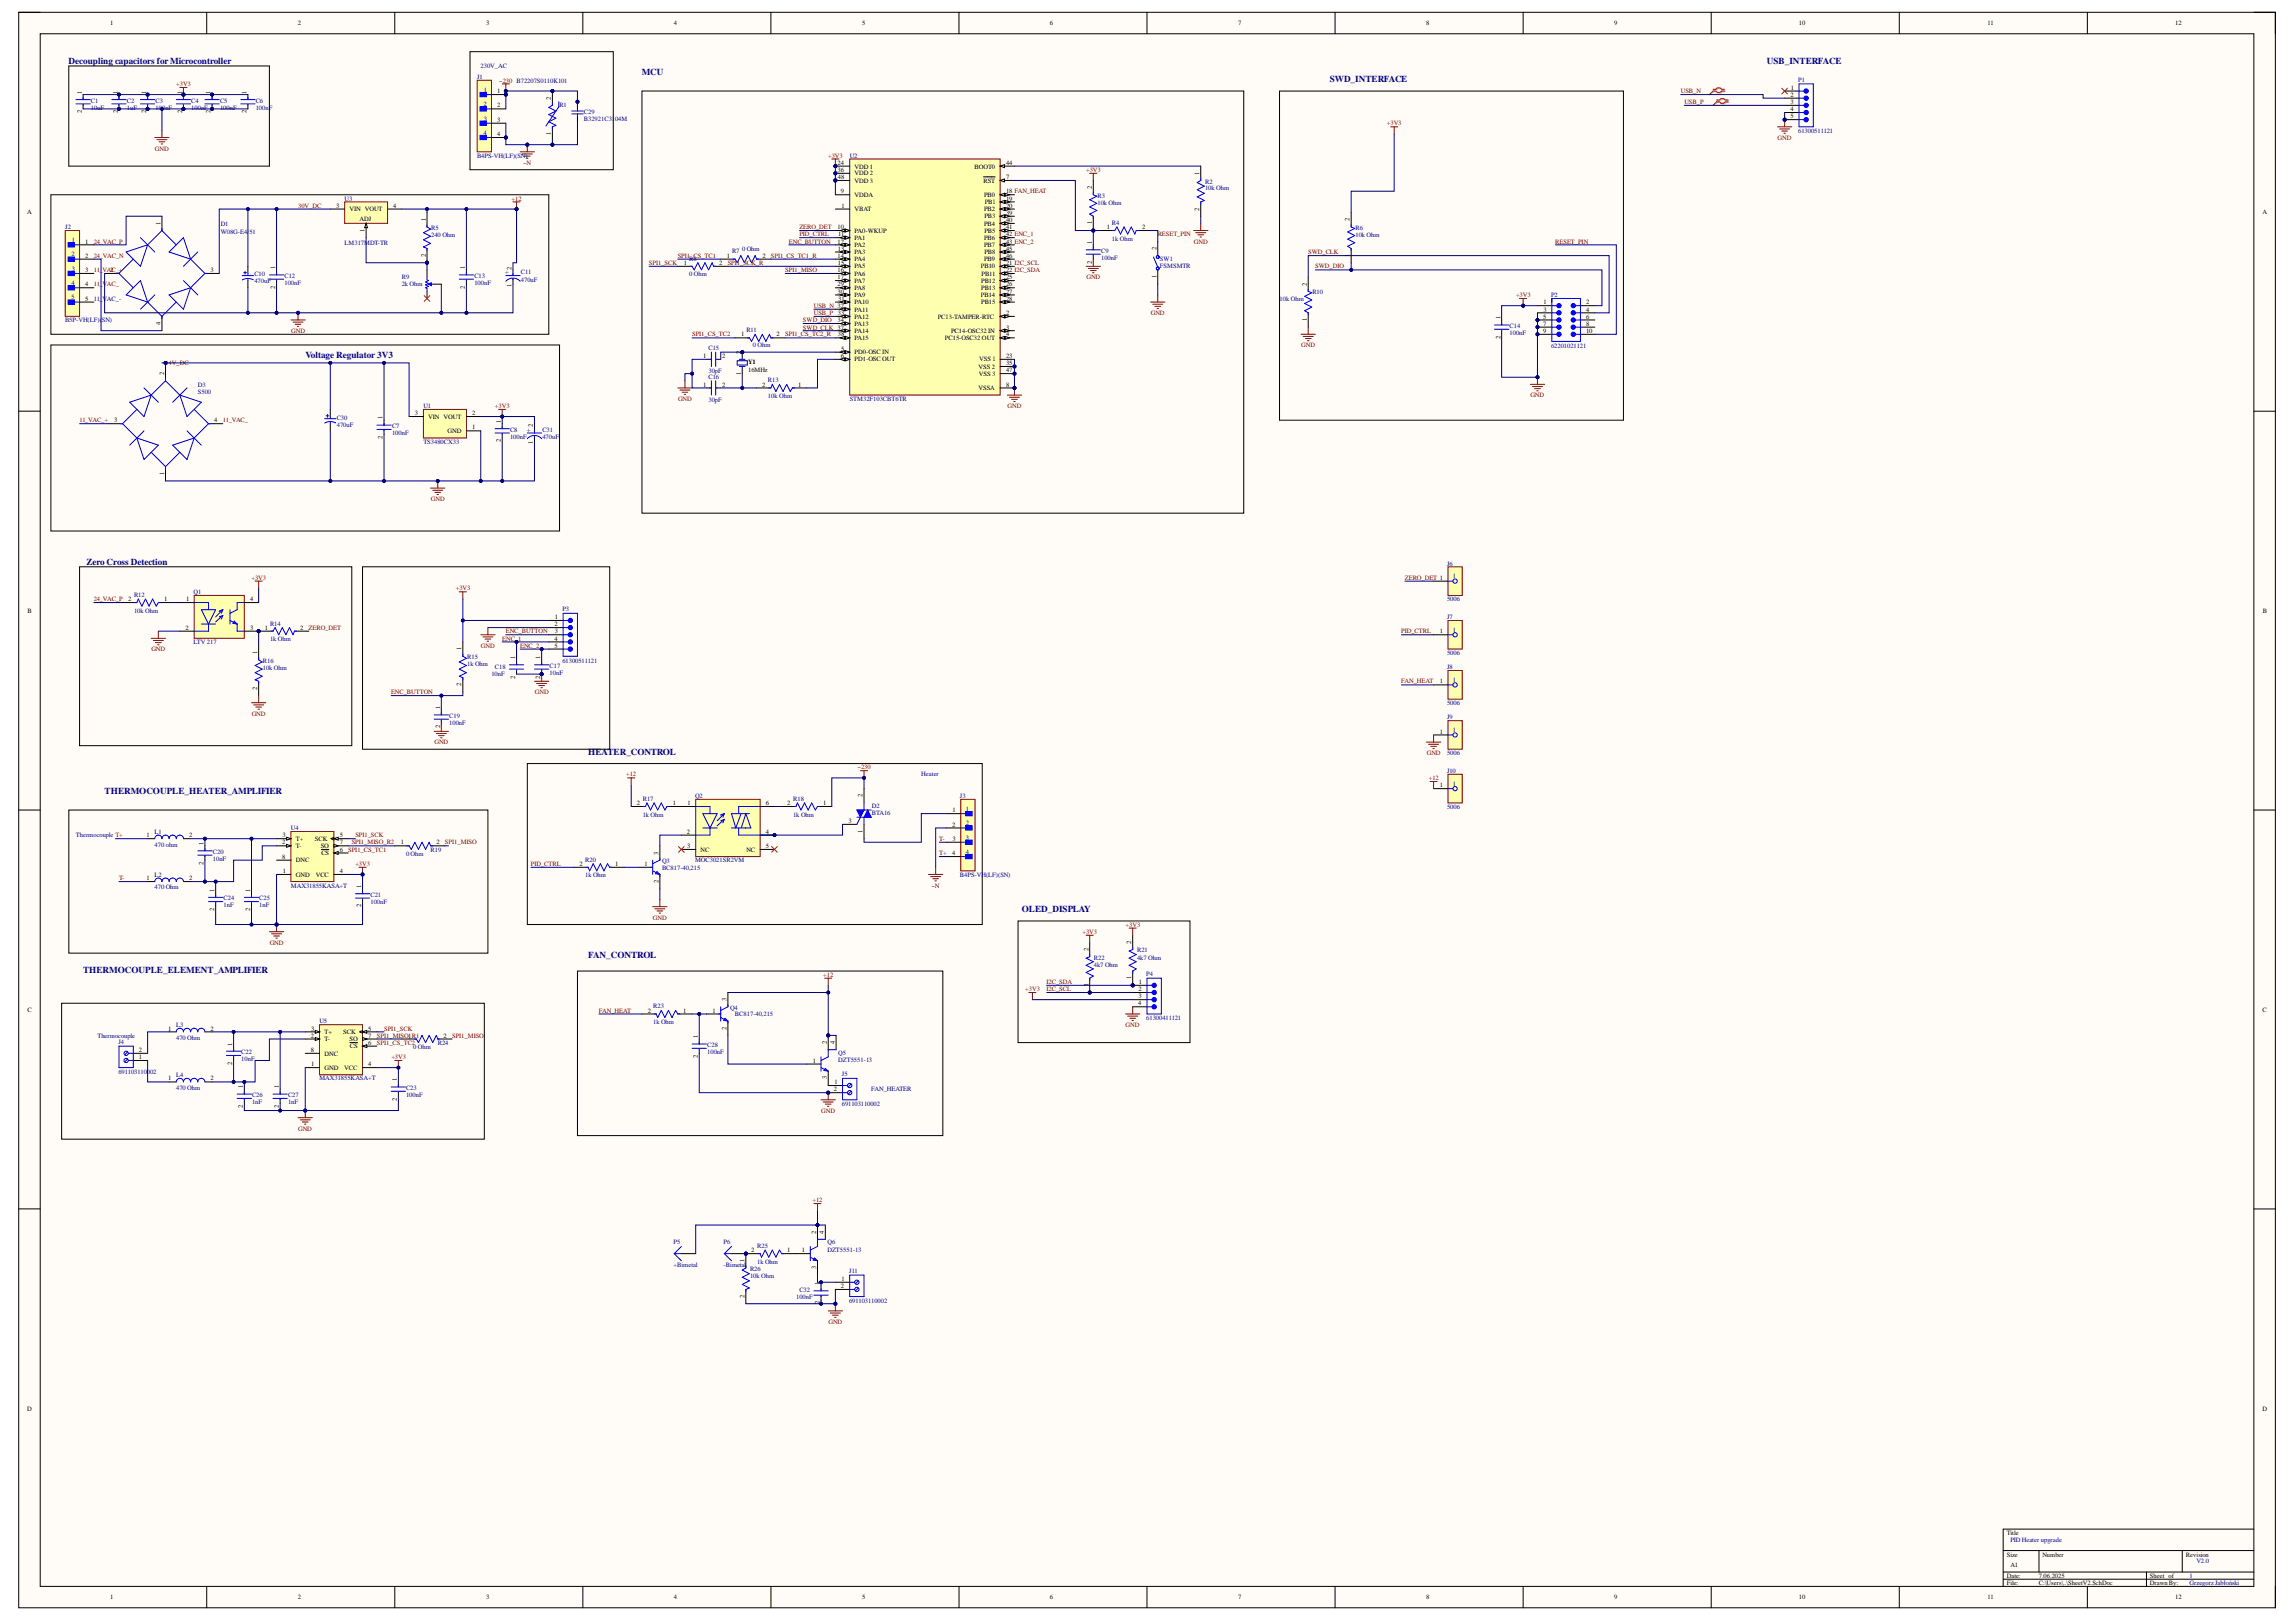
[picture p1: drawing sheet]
<svg xmlns="http://www.w3.org/2000/svg" width="297mm" height="210mm" viewBox="0 0 297 210" stroke-linecap="round" stroke-linejoin="round" font-family="sans-serif">
<defs><g id="words">
<g font-size="1.2" fill="#000080">
<text x="8.9" y="8.3">Decoupling capacitors for Microcontroller</text>
<text x="83" y="9.7">MCU</text>
<text x="172" y="10.6">SWD_INTERFACE</text>
<text x="228.6" y="8.3">USB_INTERFACE</text>
<text x="39.5" y="46.3">Voltage Regulator 3V3</text>
<text x="11.2" y="73.1">Zero Cross Detection</text>
<text x="76.1" y="97.7">HEATER_CONTROL</text>
<text x="13.5" y="102.7">THERMOCOUPLE_HEATER_AMPLIFIER</text>
<text x="132.2" y="118">OLED_DISPLAY</text>
<text x="10.7" y="125.9">THERMOCOUPLE_ELEMENT_AMPLIFIER</text>
<text x="76.1" y="124">FAN_CONTROL</text>
</g>
<g font-size=".8">
<text x="14.3" y="3.3">1</text>
<text x="38.5" y="3.3">2</text>
<text x="62.9" y="3.3">3</text>
<text x="87.2" y="3.3">4</text>
<text x="111.5" y="3.3">5</text>
<text x="135.8" y="3.3">6</text>
<text x="160.2" y="3.3">7</text>
<text x="184.5" y="3.3">8</text>
<text x="208.8" y="3.3">9</text>
<text x="232.7" y="3.3">10</text>
<text x="257.1" y="3.3">11</text>
<text x="281.4" y="3.3">12</text>
<text x="231.7" y="11.6">1</text>
<text x="10.6" y="14.7" transform="rotate(-90 10.6 14.7)">2</text>
<text x="10.6" y="12.1" transform="rotate(-90 10.6 12.1)">1</text>
<text x="15.2" y="14.7" transform="rotate(-90 15.2 14.7)">2</text>
<text x="15.2" y="12.1" transform="rotate(-90 15.2 12.1)">1</text>
<text x="18.9" y="14.7" transform="rotate(-90 18.9 14.7)">2</text>
<text x="18.9" y="12.1" transform="rotate(-90 18.9 12.1)">1</text>
<text x="23.6" y="14.7" transform="rotate(-90 23.6 14.7)">2</text>
<text x="23.6" y="12.1" transform="rotate(-90 23.6 12.1)">1</text>
<text x="27.2" y="14.7" transform="rotate(-90 27.2 14.7)">2</text>
<text x="27.2" y="12.1" transform="rotate(-90 27.2 12.1)">1</text>
<text x="31.9" y="14.7" transform="rotate(-90 31.9 14.7)">2</text>
<text x="31.9" y="12.1" transform="rotate(-90 31.9 12.1)">1</text>
<text x="64.3" y="12">1</text>
<text x="64.3" y="13.9">2</text>
<text x="64.3" y="15.8">3</text>
<text x="64.3" y="17.6">4</text>
<text x="71.3" y="17.5" transform="rotate(-90 71.3 17.5)">1</text>
<text x="71.3" y="12.9" transform="rotate(-90 71.3 12.9)">2</text>
<text x="231.6" y="12.5">2</text>
<text x="231.6" y="13.4">3</text>
<text x="231.6" y="14.4">4</text>
<text x="231.6" y="15.3">5</text>
<text x="108.4" y="21.3">24</text>
<text x="108.4" y="22.3">36</text>
<text x="108.4" y="23.2">48</text>
<text x="110.6" y="21.8">VDD 1</text>
<text x="110.6" y="22.7">VDD 2</text>
<text x="110.6" y="23.6">VDD 3</text>
<text x="126.1" y="21.8">BOOT0</text>
<text x="127.2" y="23.6">RST</text>
<text x="130.1" y="21.3">44</text>
<text x="130.1" y="23.2">7</text>
<text x="155.1" y="22.6" transform="rotate(-90 155.1 22.6)">1</text>
<text x="3.5" y="27.7">A</text>
<text x="20.8" y="29.1" transform="rotate(-90 20.8 29.1)">1</text>
<text x="43.5" y="26.9">3</text>
<text x="45.2" y="27.3">VIN VOUT</text>
<text x="46.5" y="28.6">ADJ</text>
<text x="47.2" y="30" transform="rotate(-90 47.2 30)">1</text>
<text x="50.9" y="26.9">4</text>
<text x="55.1" y="28.6" transform="rotate(-90 55.1 28.6)">1</text>
<text x="108.4" y="29.7">10</text>
<text x="108.8" y="25">9</text>
<text x="108.9" y="26.9">1</text>
<text x="110.6" y="25.5">VDDA</text>
<text x="110.6" y="27.3">VBAT</text>
<text x="127.3" y="25.5">PB0</text>
<text x="127.3" y="27.3">PB2</text>
<text x="127.3" y="29.2">PB4</text>
<text x="127.4" y="28.3">PB3</text>
<text x="127.4" y="26.4">PB1</text>
<text x="130.1" y="25">18 FAN_HEAT</text>
<text x="130.1" y="26">19</text>
<text x="130.1" y="26.9">20</text>
<text x="130.1" y="27.8">39</text>
<text x="130.1" y="28.7">40</text>
<text x="130.1" y="29.7">41</text>
<text x="141.3" y="29" transform="rotate(-90 141.3 29)">1</text>
<text x="141.3" y="24.5" transform="rotate(-90 141.3 24.5)">2</text>
<text x="143.2" y="29.7">1</text>
<text x="147.7" y="29.7">2</text>
<text x="155.1" y="27.3" transform="rotate(-90 155.1 27.3)">2</text>
<text x="174.6" y="28.6" transform="rotate(-90 174.6 28.6)">2</text>
<text x="292.7" y="27.7">A</text>
<text x="11" y="31.5">1</text>
<text x="11" y="33.3">2</text>
<text x="11" y="35.2">3</text>
<text x="27.2" y="35.2">3</text>
<text x="35.6" y="34.8" transform="rotate(-90 35.6 34.8)">1</text>
<text x="55.1" y="33.3" transform="rotate(-90 55.1 33.3)">2</text>
<text x="60.1" y="34.8" transform="rotate(-90 60.1 34.8)">1</text>
<text x="66.2" y="34.9" transform="rotate(-90 66.2 34.9)">2</text>
<text x="88.5" y="34.3">1</text>
<text x="93.1" y="34.3">2</text>
<text x="94" y="33.3">1</text>
<text x="98.6" y="33.3">2</text>
<text x="108.4" y="31.5">12</text>
<text x="108.4" y="33.3">14</text>
<text x="108.4" y="35.2">16</text>
<text x="108.4" y="32.5">13</text>
<text x="108.4" y="34.3">15</text>
<text x="108.5" y="30.6">11</text>
<text x="110.6" y="30.1">PA0-WKUP</text>
<text x="110.6" y="31.1">PA1</text>
<text x="110.6" y="32">PA2</text>
<text x="110.6" y="32.9">PA3</text>
<text x="110.6" y="33.8">PA4</text>
<text x="110.6" y="34.7">PA5</text>
<text x="110.6" y="35.7">PA6</text>
<text x="126.9" y="34.7">PB10</text>
<text x="127" y="35.7">PB11</text>
<text x="127.3" y="31.1">PB6</text>
<text x="127.3" y="32">PB7</text>
<text x="127.3" y="33.8">PB9</text>
<text x="127.4" y="30.1">PB5</text>
<text x="127.4" y="32.9">PB8</text>
<text x="130.1" y="30.6">42 ENC_1</text>
<text x="130.1" y="31.5">43 ENC_2</text>
<text x="130.1" y="32.5">45</text>
<text x="130.1" y="33.3">46</text>
<text x="130.1" y="34.3">21 I2C_SCL</text>
<text x="130.1" y="35.2">22 I2C_SDA</text>
<text x="141.3" y="34.1" transform="rotate(-90 141.3 34.1)">2</text>
<text x="141.3" y="31.6" transform="rotate(-90 141.3 31.6)">1</text>
<text x="149.6" y="36" transform="rotate(-90 149.6 36)">1</text>
<text x="149.6" y="32.3" transform="rotate(-90 149.6 32.3)">2</text>
<text x="174.6" y="33.2" transform="rotate(-90 174.6 33.2)">1</text>
<text x="11" y="37.1">4</text>
<text x="11" y="38.9">5</text>
<text x="35.6" y="37.4" transform="rotate(-90 35.6 37.4)">2</text>
<text x="60.1" y="37.4" transform="rotate(-90 60.1 37.4)">2</text>
<text x="66.2" y="37.1" transform="rotate(-90 66.2 37.1)">1</text>
<text x="108.4" y="36.1">17</text>
<text x="108.4" y="37.1">29</text>
<text x="108.4" y="38">30</text>
<text x="108.4" y="41.7">34</text>
<text x="108.4" y="40.8">33</text>
<text x="108.5" y="38.9">31</text>
<text x="110.6" y="36.6">PA7</text>
<text x="110.6" y="37.5">PA8</text>
<text x="110.6" y="38.5">PA9</text>
<text x="110.6" y="39.4">PA10</text>
<text x="110.6" y="40.3">PA11</text>
<text x="110.6" y="41.2">PA12</text>
<text x="121.3" y="41.2">PC13-TAMPER-RTC</text>
<text x="126.9" y="38.5">PB14</text>
<text x="126.9" y="36.6">PB12</text>
<text x="126.9" y="37.5">PB13</text>
<text x="126.9" y="39.4">PB15</text>
<text x="130.1" y="40.8">2</text>
<text x="130.1" y="36.1">25</text>
<text x="130.1" y="37.1">26</text>
<text x="130.1" y="38">27</text>
<text x="130.1" y="38.9">28</text>
<text x="169.1" y="41.5" transform="rotate(-90 169.1 41.5)">1</text>
<text x="169.1" y="37" transform="rotate(-90 169.1 37)">2</text>
<text x="194.1" y="41.3" transform="rotate(-90 194.1 41.3)">1</text>
<text x="199.6" y="41.2">5</text>
<text x="199.7" y="40.3">3</text>
<text x="199.7" y="39.4">1</text>
<text x="205.2" y="40.3">4</text>
<text x="205.2" y="39.4">2</text>
<text x="205.2" y="41.2">6</text>
<text x="20.8" y="42.1" transform="rotate(-90 20.8 42.1)">4</text>
<text x="91" y="46.3">1</text>
<text x="93.4" y="46.3">2</text>
<text x="95.8" y="45.8" transform="rotate(-90 95.8 45.8)">2</text>
<text x="95.9" y="43.5">1</text>
<text x="96.8" y="47.2">Y1</text>
<text x="100.5" y="43.5">2</text>
<text x="108.4" y="43.5">38</text>
<text x="108.8" y="46.3">6</text>
<text x="108.8" y="45.4">5</text>
<text x="110.6" y="45.9">PD0-OSC IN</text>
<text x="110.6" y="46.8">PD1-OSC OUT</text>
<text x="110.6" y="42.2">PA13</text>
<text x="110.6" y="43.1">PA14</text>
<text x="110.6" y="44">PA15</text>
<text x="122.2" y="44">PC15-OSC32 OUT</text>
<text x="123" y="43.1">PC14-OSC32 IN</text>
<text x="126.6" y="47.7">VSS 2</text>
<text x="126.7" y="46.8">VSS 1</text>
<text x="130.1" y="42.6">3</text>
<text x="130.1" y="43.5">4</text>
<text x="130.1" y="46.3">23</text>
<text x="130.1" y="47.2">35</text>
<text x="194.1" y="43.8" transform="rotate(-90 194.1 43.8)">2</text>
<text x="199.6" y="42.2">7</text>
<text x="199.6" y="43.1">9</text>
<text x="205.2" y="42.2">8</text>
<text x="205.2" y="43.1">10</text>
<text x="21.2" y="48.5" transform="rotate(-90 21.2 48.5)">2</text>
<text x="53.7" y="53.8">3</text>
<text x="61.1" y="53.8">2</text>
<text x="91" y="50">1</text>
<text x="93.4" y="50">2</text>
<text x="95.8" y="48.5" transform="rotate(-90 95.8 48.5)">1</text>
<text x="96.8" y="48.1">16MHz</text>
<text x="98.6" y="50">2</text>
<text x="103.2" y="50">1</text>
<text x="126.6" y="50.5">VSSA</text>
<text x="126.6" y="48.6">VSS 3</text>
<text x="130.1" y="48.2">47</text>
<text x="130.1" y="50">8</text>
<text x="14.8" y="54.6">3</text>
<text x="27.7" y="54.6">4</text>
<text x="49.5" y="56.8" transform="rotate(-90 49.5 56.8)">2</text>
<text x="49.5" y="54.3" transform="rotate(-90 49.5 54.3)">1</text>
<text x="55.4" y="54.2">VIN VOUT</text>
<text x="57.9" y="56">GND</text>
<text x="61.1" y="55.6">1</text>
<text x="64.8" y="57.3" transform="rotate(-90 64.8 57.3)">2</text>
<text x="64.8" y="54.7" transform="rotate(-90 64.8 54.7)">1</text>
<text x="68.9" y="57.5" transform="rotate(-90 68.9 57.5)">1</text>
<text x="68.9" y="55.3" transform="rotate(-90 68.9 55.3)">2</text>
<text x="21.2" y="61.4" transform="rotate(-90 21.2 61.4)">1</text>
<text x="16.6" y="77.8">2</text>
<text x="21.2" y="77.8">1</text>
<text x="24.1" y="77.8">1</text>
<text x="32.4" y="77.8">4</text>
<text x="3.6" y="79.3">B</text>
<text x="24" y="81.5">2</text>
<text x="32.4" y="81.5">3</text>
<text x="34.3" y="81.5">1</text>
<text x="38.8" y="81.5">2</text>
<text x="71.7" y="81">2</text>
<text x="71.7" y="82.9">4</text>
<text x="71.7" y="83.8">5</text>
<text x="71.8" y="80.1">1</text>
<text x="71.8" y="82">3</text>
<text x="186.3" y="82">1</text>
<text x="292.7" y="79.3">B</text>
<text x="33.3" y="89.3" transform="rotate(-90 33.3 89.3)">2</text>
<text x="33.3" y="84.6" transform="rotate(-90 33.3 84.6)">1</text>
<text x="59.7" y="88.8" transform="rotate(-90 59.7 88.8)">2</text>
<text x="59.7" y="84.2" transform="rotate(-90 59.7 84.2)">1</text>
<text x="66.7" y="87.8" transform="rotate(-90 66.7 87.8)">2</text>
<text x="66.7" y="85.3" transform="rotate(-90 66.7 85.3)">1</text>
<text x="69.9" y="87.8" transform="rotate(-90 69.9 87.8)">2</text>
<text x="69.9" y="85.3" transform="rotate(-90 69.9 85.3)">1</text>
<text x="186.3" y="88.4">1</text>
<text x="56.9" y="94.3" transform="rotate(-90 56.9 94.3)">2</text>
<text x="56.9" y="91.8" transform="rotate(-90 56.9 91.8)">1</text>
<text x="186.3" y="95">1</text>
<text x="186.3" y="101.9">1</text>
<text x="82.4" y="104.2">2</text>
<text x="87" y="104.2">1</text>
<text x="88.9" y="107.9">2</text>
<text x="89" y="104.2">1</text>
<text x="99.1" y="107.9">4</text>
<text x="99.1" y="104.2">6</text>
<text x="101.9" y="104.2">2</text>
<text x="106.5" y="104.2">1</text>
<text x="109.8" y="106.5">3</text>
<text x="111.6" y="107.8" transform="rotate(-90 111.6 107.8)">1</text>
<text x="111.6" y="103.1" transform="rotate(-90 111.6 103.1)">2</text>
<text x="123.2" y="107">2</text>
<text x="123.2" y="105.1">1</text>
<text x="18.9" y="108.3">1</text>
<text x="18.9" y="113.9">1</text>
<text x="24.5" y="108.3">2</text>
<text x="24.5" y="113.9">2</text>
<text x="26.3" y="111.9" transform="rotate(-90 26.3 111.9)">2</text>
<text x="26.3" y="109.4" transform="rotate(-90 26.3 109.4)">1</text>
<text x="36.5" y="109.3">2</text>
<text x="36.5" y="111.1">8</text>
<text x="36.5" y="108.3">3</text>
<text x="36.6" y="113">1</text>
<text x="38.3" y="113.5">GND</text>
<text x="38.3" y="109.7">T-</text>
<text x="38.3" y="108.8">T+</text>
<text x="38.3" y="111.6">DNC</text>
<text x="40.7" y="108.8">SCK</text>
<text x="40.9" y="113.5">VCC</text>
<text x="41.5" y="109.7">SO</text>
<text x="41.6" y="110.7">CS</text>
<text x="43.9" y="113">4</text>
<text x="43.9" y="108.3">5</text>
<text x="43.9" y="110.2">6</text>
<text x="43.9" y="109.3">7</text>
<text x="51.9" y="109.3">1</text>
<text x="56.5" y="109.3">2</text>
<text x="75" y="112.1">2</text>
<text x="79.6" y="112.1">1</text>
<text x="83.4" y="112.1">1</text>
<text x="85.2" y="110.6" transform="rotate(-90 85.2 110.6)">3</text>
<text x="88.9" y="109.7">3</text>
<text x="90.6" y="110.2">NC</text>
<text x="96.6" y="110.2">NC</text>
<text x="99.1" y="109.7">5</text>
<text x="123.2" y="110.7">4</text>
<text x="123.2" y="108.8">3</text>
<text x="27.7" y="117.9" transform="rotate(-90 27.7 117.9)">2</text>
<text x="27.7" y="115.4" transform="rotate(-90 27.7 115.4)">1</text>
<text x="32.4" y="117.9" transform="rotate(-90 32.4 117.9)">2</text>
<text x="32.4" y="115.4" transform="rotate(-90 32.4 115.4)">1</text>
<text x="46.7" y="117.4" transform="rotate(-90 46.7 117.4)">2</text>
<text x="46.7" y="114.9" transform="rotate(-90 46.7 114.9)">1</text>
<text x="85.2" y="114.3" transform="rotate(-90 85.2 114.3)">2</text>
<text x="140.8" y="123" transform="rotate(-90 140.8 123)">2</text>
<text x="146.3" y="122.2" transform="rotate(-90 146.3 122.2)">2</text>
<text x="3.6" y="130.9">C</text>
<text x="83.8" y="131">2</text>
<text x="88.4" y="131">1</text>
<text x="92.2" y="131">1</text>
<text x="94" y="129.6" transform="rotate(-90 94 129.6)">3</text>
<text x="140.8" y="127.7" transform="rotate(-90 140.8 127.7)">1</text>
<text x="146.3" y="126.7" transform="rotate(-90 146.3 126.7)">1</text>
<text x="147.2" y="130.1">4</text>
<text x="147.3" y="128.2">2</text>
<text x="147.3" y="129.2">3</text>
<text x="147.3" y="127.4">1</text>
<text x="292.7" y="130.9">C</text>
<text x="18" y="137.1">1</text>
<text x="18" y="136.1">2</text>
<text x="21.7" y="133.4">1</text>
<text x="27.2" y="133.4">2</text>
<text x="30" y="137.8" transform="rotate(-90 30 137.8)">2</text>
<text x="30" y="135.3" transform="rotate(-90 30 135.3)">1</text>
<text x="40.2" y="134.3">2</text>
<text x="40.2" y="136.1">8</text>
<text x="40.3" y="133.4">3</text>
<text x="42" y="134.8">T-</text>
<text x="42" y="133.8">T+</text>
<text x="42" y="136.6">DNC</text>
<text x="44.4" y="133.8">SCK</text>
<text x="45.2" y="134.8">SO</text>
<text x="45.3" y="135.7">CS</text>
<text x="47.6" y="133.4">5</text>
<text x="47.6" y="135.2">6</text>
<text x="47.6" y="134.3">7</text>
<text x="57.4" y="134.3">2</text>
<text x="90.3" y="136.9" transform="rotate(-90 90.3 136.9)">2</text>
<text x="90.3" y="134.4" transform="rotate(-90 90.3 134.4)">1</text>
<text x="94" y="133.3" transform="rotate(-90 94 133.3)">2</text>
<text x="105.2" y="137.5">1</text>
<text x="107" y="135.1" transform="rotate(-90 107 135.1)">2</text>
<text x="108" y="135.1" transform="rotate(-90 108 135.1)">4</text>
<text x="21.7" y="139.8">1</text>
<text x="27.2" y="139.8">2</text>
<text x="31.4" y="143.4" transform="rotate(-90 31.4 143.4)">2</text>
<text x="31.4" y="140.8" transform="rotate(-90 31.4 140.8)">1</text>
<text x="36.1" y="143.4" transform="rotate(-90 36.1 143.4)">2</text>
<text x="36.1" y="140.8" transform="rotate(-90 36.1 140.8)">1</text>
<text x="40.3" y="138">1</text>
<text x="42" y="138.5">GND</text>
<text x="44.5" y="138.5">VCC</text>
<text x="47.6" y="138">4</text>
<text x="51.3" y="142.4" transform="rotate(-90 51.3 142.4)">2</text>
<text x="51.3" y="139.9" transform="rotate(-90 51.3 139.9)">1</text>
<text x="107" y="139.7" transform="rotate(-90 107 139.7)">3</text>
<text x="107.9" y="141.2">2</text>
<text x="107.9" y="140.3">1</text>
<text x="105.6" y="159.6" transform="rotate(-90 105.6 159.6)">2</text>
<text x="106.6" y="159.6" transform="rotate(-90 106.6 159.6)">4</text>
<text x="96.3" y="168" transform="rotate(-90 96.3 168)">2</text>
<text x="96.3" y="163.4" transform="rotate(-90 96.3 163.4)">1</text>
<text x="97.2" y="162">2</text>
<text x="101.9" y="162">1</text>
<text x="103.8" y="162">1</text>
<text x="105.6" y="164.2" transform="rotate(-90 105.6 164.2)">3</text>
<text x="106" y="166.3" transform="rotate(-90 106 166.3)">1</text>
<text x="108.8" y="166.7">2</text>
<text x="108.9" y="165.8">1</text>
<text x="106" y="168.8" transform="rotate(-90 106 168.8)">2</text>
<text x="3.5" y="182.5">D</text>
<text x="292.7" y="182.5">D</text>
<text x="259.6" y="198.6">Title</text>
<text x="259.6" y="201.4">Size</text>
<text x="260.1" y="202.8">A1</text>
<text x="264.2" y="201.4">Number</text>
<text x="282.8" y="201.4">Revision</text>
<text x="14.3" y="207">1</text>
<text x="38.5" y="207">2</text>
<text x="62.9" y="207">3</text>
<text x="87.2" y="207">4</text>
<text x="111.5" y="207">5</text>
<text x="135.8" y="207">6</text>
<text x="160.2" y="207">7</text>
<text x="184.5" y="207">8</text>
<text x="208.8" y="207">9</text>
<text x="232.7" y="207">10</text>
<text x="257.1" y="207">11</text>
<text x="259.6" y="204.2">Date:</text>
<text x="259.6" y="205.1">File:</text>
<text x="263.8" y="204.2">7.06.2025</text>
<text x="263.8" y="205.1">C:\Users\..\SheetV2.SchDoc</text>
<text x="278.1" y="204.2">Sheet of</text>
<text x="278.1" y="205.1">Drawn By:</text>
<text x="281.4" y="207">12</text>
</g>
<g font-size=".8" fill="#800000">
<text x="22.8" y="11.2">+3V3</text>
<text x="64.6" y="10.7">~230 B72207S0110K101</text>
<text x="179.4" y="16.2">+3V3</text>
<text x="217.5" y="12">USB_N</text>
<text x="217.9" y="13.4">USB_P</text>
<text x="20" y="19.5">GND</text>
<text x="67.7" y="21.3">~N</text>
<text x="107.1" y="20.4">+3V3</text>
<text x="140.5" y="22.3">+3V3</text>
<text x="230" y="18.1">GND</text>
<text x="38.6" y="26.9">30V_DC</text>
<text x="66.2" y="26">+12</text>
<text x="103.4" y="29.7">ZERO_DET</text>
<text x="12.1" y="31.5">24_VAC_P</text>
<text x="12.1" y="33.3">24_VAC_N</text>
<text x="12.1" y="35.2">11_VA2C_+</text>
<text x="84" y="34.3">SPI1_SCK</text>
<text x="87.7" y="33.3">SPI1_CS_TC1</text>
<text x="94.2" y="34.3">SPI1_SCK_R</text>
<text x="99.7" y="33.3">SPI1_CS_TC1_R</text>
<text x="101.6" y="35.2">SPI1_MISO</text>
<text x="102.1" y="31.5">ENC_BUTTON</text>
<text x="103.4" y="30.6">PID_CTRL</text>
<text x="149.8" y="30.6">RESET_PIN</text>
<text x="154.5" y="31.5">GND</text>
<text x="169.2" y="32.9">SWD_CLK</text>
<text x="170.2" y="34.7">SWD_DIO</text>
<text x="201.2" y="31.5">RESET_PIN</text>
<text x="12.1" y="37.1">11_VAC_</text>
<text x="103.9" y="41.7">SWD_DIO</text>
<text x="105.3" y="40.8">USB_P</text>
<text x="105.3" y="39.9">USB_N 32</text>
<text x="140.6" y="36.1">GND</text>
<text x="148.9" y="40.8">GND</text>
<text x="196.1" y="38.5">+3V3</text>
<text x="21.4" y="47.2">14V_DC</text>
<text x="37.7" y="43.1">GND</text>
<text x="89.5" y="43.5">SPI1_CS_TC2</text>
<text x="101.6" y="43.5">SPI1_CS_TC2_R</text>
<text x="103.9" y="42.6">SWD_CLK 37</text>
<text x="168.3" y="44.9">GND</text>
<text x="64" y="52.8">+3V3</text>
<text x="87.7" y="51.9">GND</text>
<text x="130.4" y="52.8">GND</text>
<text x="198" y="51.4">GND</text>
<text x="10.3" y="54.6">11_VAC_+</text>
<text x="28.8" y="54.6">11_VAC_</text>
<text x="55.7" y="64.8">GND</text>
<text x="12.1" y="77.8">24_VAC_P</text>
<text x="32.5" y="75">+3V3</text>
<text x="59" y="76.4">+3V3</text>
<text x="181.8" y="75">ZERO_DET 1</text>
<text x="39.9" y="81.5">ZERO_DET</text>
<text x="62.2" y="83.8">GND</text>
<text x="65" y="82.9">ENC_1</text>
<text x="65.4" y="82">ENC_BUTTON</text>
<text x="67.3" y="83.8">ENC_2</text>
<text x="181.3" y="82">PID_CTRL</text>
<text x="19.6" y="84.3">GND</text>
<text x="50.6" y="89.8">ENC_BUTTON</text>
<text x="69.2" y="89.8">GND</text>
<text x="181.3" y="88.4">FAN_HEAT</text>
<text x="32.6" y="92.6">GND</text>
<text x="56.2" y="96.3">GND</text>
<text x="81" y="100.5">+12</text>
<text x="110.9" y="99.6">~230</text>
<text x="184.6" y="97.7">GND</text>
<text x="184.8" y="101">+12</text>
<text x="15.4" y="113.9">T-</text>
<text x="45" y="110.2">SPI1_CS_TC1</text>
<text x="45.5" y="109.3">SPI1_MISO_R2</text>
<text x="46" y="112.1">+3V3</text>
<text x="46" y="108.3">SPI1_SCK</text>
<text x="57.6" y="109.3">SPI1_MISO</text>
<text x="68.7" y="112.1">PID_CTRL</text>
<text x="121.5" y="110.7">T+</text>
<text x="121.5" y="108.8">T-</text>
<text x="84.5" y="119">GND</text>
<text x="120.5" y="114.9">~N</text>
<text x="145.6" y="119.9">+3V3</text>
<text x="34.9" y="122.2">GND</text>
<text x="140" y="120.9">+3V3</text>
<text x="77.5" y="131">FAN_HEAT</text>
<text x="106.5" y="126.4">+12</text>
<text x="132.6" y="128.2">+3V3</text>
<text x="135.4" y="128.2">I2C_SCL</text>
<text x="135.4" y="127.4">I2C_SDA</text>
<text x="48.8" y="135.2">SPI1_CS_TC2</text>
<text x="48.8" y="134.3">SPI1_MISO1_R1</text>
<text x="49.7" y="133.4">SPI1_SCK</text>
<text x="50.6" y="137.1">+3V3</text>
<text x="58.5" y="134.3">SPI1_MISO</text>
<text x="145.6" y="132.9">GND</text>
<text x="38.6" y="146.3">GND</text>
<text x="106.3" y="144">GND</text>
<text x="105.1" y="155.6">+12</text>
<text x="107.2" y="171.3">GND</text>
</g>
<g font-size=".8" fill="#000080">
<text x="61.7" y="10.2">J1</text>
<text x="62.2" y="8.8">230V_AC</text>
<text x="62.6" y="11.9">1</text>
<text x="232.6" y="10.6">P1</text>
<text x="11.8" y="13.3">C1</text>
<text x="11.8" y="14.2">10uF</text>
<text x="16.4" y="13.3">C2</text>
<text x="16.4" y="14.2">1uF</text>
<text x="20.1" y="13.3">C3</text>
<text x="20.1" y="14.2">100nF</text>
<text x="24.7" y="13.3">C4</text>
<text x="24.7" y="14.2">100nF</text>
<text x="28.5" y="13.3">C5</text>
<text x="28.5" y="14.2">100nF</text>
<text x="33.1" y="13.3">C6</text>
<text x="33.1" y="14.2">100nF</text>
<text x="62.6" y="13.7">2</text>
<text x="62.6" y="17.5">4</text>
<text x="62.6" y="15.6">3</text>
<text x="72.4" y="13.8">R1</text>
<text x="75.5" y="14.8">C29</text>
<text x="75.5" y="15.7">B32921C3104M</text>
<text x="232.6" y="17.2">61300511121</text>
<text x="61.7" y="20.4">B4PS-VH(LF)(SN)</text>
<text x="109.9" y="20.4">U2</text>
<text x="155.9" y="23.8">R2</text>
<text x="8.4" y="29.7">J2</text>
<text x="28.6" y="29.3">D1</text>
<text x="44.6" y="26">U3</text>
<text x="55.8" y="29.8">R5</text>
<text x="142" y="25.6">R3</text>
<text x="142" y="26.5">10k Ohm</text>
<text x="143.9" y="29.1">R4</text>
<text x="155.9" y="24.6">10k Ohm</text>
<text x="175.4" y="29.8">R6</text>
<text x="9.3" y="33.2">2</text>
<text x="9.3" y="31.3">1</text>
<text x="9.3" y="35">3</text>
<text x="28.6" y="30.2">W08G-E4/</text>
<text x="32.3" y="30.2">51</text>
<text x="32.9" y="35.8">C10</text>
<text x="36.8" y="36">C12</text>
<text x="44.6" y="31.7">LM317MDT-TR</text>
<text x="55.8" y="30.7">240 Ohm</text>
<text x="61.4" y="36">C13</text>
<text x="65.3" y="35.5">+</text>
<text x="67.4" y="35.5">C11</text>
<text x="89.2" y="33.7">R8</text>
<text x="89.2" y="35.8">0 Ohm</text>
<text x="94.7" y="32.8">R7</text>
<text x="96" y="32.5">0 Ohm</text>
<text x="142.5" y="32.7">C9</text>
<text x="142.5" y="33.6">100nF</text>
<text x="143.9" y="31.1">1k Ohm</text>
<text x="150.1" y="33.8">SW1</text>
<text x="150.1" y="34.7">FSMSMTR</text>
<text x="175.4" y="30.7">10k Ohm</text>
<text x="8.4" y="41.7">B5P-VH(LF)(</text>
<text x="9.3" y="36.9">4</text>
<text x="9.3" y="38.8">5</text>
<text x="12.1" y="38.9">11_VAC_-</text>
<text x="13.2" y="41.7">SN)</text>
<text x="32.9" y="36.7">470uF</text>
<text x="36.8" y="36.9">100nF</text>
<text x="52" y="36.1">R9</text>
<text x="52" y="37.1">2k Ohm</text>
<text x="61.4" y="36.9">100nF</text>
<text x="67.4" y="36.4">470uF</text>
<text x="165.6" y="38.9">10k Ohm</text>
<text x="169.8" y="38.1">R10</text>
<text x="200.7" y="38.4">P2</text>
<text x="91.7" y="45.3">C15</text>
<text x="96.6" y="43">R11</text>
<text x="97.4" y="44.9">0 Ohm</text>
<text x="195.3" y="42.4">C14</text>
<text x="195.3" y="43.4">100nF</text>
<text x="200.7" y="45">62201021121</text>
<text x="25.6" y="50">D3</text>
<text x="25.6" y="51">S500</text>
<text x="54.8" y="52.8">U1</text>
<text x="91.7" y="48.3">30pF</text>
<text x="91.7" y="49">C16</text>
<text x="91.7" y="52">30pF</text>
<text x="99.4" y="49.5">R13</text>
<text x="99.4" y="51.5">10k Ohm</text>
<text x="109.9" y="51.9">STM32F103CBT6TR</text>
<text x="43.6" y="54.3">C30</text>
<text x="43.6" y="55.2">470uF</text>
<text x="50.7" y="55.4">C7</text>
<text x="50.7" y="56.3">100nF</text>
<text x="54.8" y="57.4">TS3480CX33</text>
<text x="66" y="55.9">C8</text>
<text x="66" y="56.8">100nF</text>
<text x="68.1" y="55.9">+</text>
<text x="70.2" y="55.9">C31</text>
<text x="70.2" y="56.8">470uF</text>
<text x="17.3" y="77.2">R12</text>
<text x="25" y="76.9">Q1</text>
<text x="187.2" y="73.2">J6</text>
<text x="187.2" y="77.8">5006</text>
<text x="188" y="74.8">1</text>
<text x="17.3" y="79.3">10k Ohm</text>
<text x="25" y="83.4">LTV 217</text>
<text x="34.9" y="81">R14</text>
<text x="34.9" y="83">1k Ohm</text>
<text x="72.8" y="79.1">P3</text>
<text x="187.2" y="80.1">J7</text>
<text x="188" y="81.8">1</text>
<text x="34" y="85.8">R16</text>
<text x="34" y="86.7">10k Ohm</text>
<text x="60.4" y="85.3">R15</text>
<text x="60.4" y="86.2">1k Ohm</text>
<text x="63.6" y="87.5">10nF</text>
<text x="64" y="86.6">C18</text>
<text x="71.1" y="86.4">C17</text>
<text x="71.1" y="87.3">10nF</text>
<text x="72.8" y="85.8">61300511121</text>
<text x="187.2" y="84.8">5006</text>
<text x="187.2" y="86.6">J8</text>
<text x="188" y="88.3">1</text>
<text x="58.1" y="92.9">C19</text>
<text x="58.1" y="93.8">100nF</text>
<text x="187.2" y="91.2">5006</text>
<text x="187.2" y="93.1">J9</text>
<text x="188" y="94.7">1</text>
<text x="119.2" y="100.5">Heater</text>
<text x="187.2" y="97.7">5006</text>
<text x="187.2" y="100">J10</text>
<text x="188" y="101.7">1</text>
<text x="20" y="107.9">L1</text>
<text x="37.6" y="107.4">U4</text>
<text x="83.2" y="103.7">R17</text>
<text x="83.2" y="105.7">1k Ohm</text>
<text x="89.9" y="103.3">Q2</text>
<text x="102.6" y="103.7">R18</text>
<text x="102.6" y="105.7">1k Ohm</text>
<text x="112.8" y="104.6">D2</text>
<text x="112.8" y="105.5">BTA16</text>
<text x="124.2" y="103.3">J3</text>
<text x="124.9" y="104.9">1</text>
<text x="124.9" y="106.8">2</text>
<text x="187.2" y="104.7">5006</text>
<text x="9.8" y="108.3">Thermocouple T+</text>
<text x="20" y="109.6">470 ohm</text>
<text x="20" y="113.5">L2</text>
<text x="27.5" y="110.5">C20</text>
<text x="27.5" y="111.4">10nF</text>
<text x="52.5" y="110.8">0 Ohm</text>
<text x="55.7" y="110.2">R19</text>
<text x="75.7" y="111.5">R20</text>
<text x="75.7" y="113.5">1k Ohm</text>
<text x="85.7" y="111.7">Q3</text>
<text x="85.7" y="112.6">BC817-40,215</text>
<text x="89.9" y="111.6">MOC3021SR2VM</text>
<text x="124.2" y="113.5">B4PS-VH(LF)(SN)</text>
<text x="124.9" y="108.6">3</text>
<text x="124.9" y="110.5">4</text>
<text x="20" y="115.1">470 Ohm</text>
<text x="28.9" y="116.5">C24</text>
<text x="28.9" y="117.4">1nF</text>
<text x="33.5" y="116.5">C25</text>
<text x="33.5" y="117.4">1nF</text>
<text x="37.6" y="114.9">MAX31855KASA+T</text>
<text x="47.9" y="116">C21</text>
<text x="47.9" y="117">100nF</text>
<text x="141.5" y="124.2">R22</text>
<text x="141.5" y="125.1">4k7 Ohm</text>
<text x="147.1" y="123.3">R21</text>
<text x="147.1" y="124.2">4k7 Ohm</text>
<text x="84.5" y="130.5">R23</text>
<text x="94.5" y="130.7">Q4</text>
<text x="95.1" y="131.5">BC817-40,215</text>
<text x="148.3" y="126.3">P4</text>
<text x="12.6" y="134.3">Thermocouple</text>
<text x="15.3" y="135.1">J4</text>
<text x="22.8" y="132.9">L3</text>
<text x="22.8" y="134.6">470 Ohm</text>
<text x="31.2" y="136.4">C22</text>
<text x="31.2" y="137.3">10nF</text>
<text x="41.3" y="132.4">U5</text>
<text x="53.5" y="135.8">0 Ohm</text>
<text x="56.6" y="135.2">R24</text>
<text x="84.5" y="132.5">1k Ohm</text>
<text x="91.5" y="135.5">C28</text>
<text x="91.5" y="136.4">100nF</text>
<text x="108.5" y="136.5">Q5</text>
<text x="108.5" y="137.4">DZT5551-13</text>
<text x="148.3" y="132">61300411121</text>
<text x="15.3" y="139">691103110002</text>
<text x="22.8" y="139.4">L4</text>
<text x="22.8" y="141">470 Ohm</text>
<text x="32.6" y="142">C26</text>
<text x="32.6" y="142.9">1nF</text>
<text x="37.3" y="142">C27</text>
<text x="37.3" y="142.9">1nF</text>
<text x="41.3" y="139.8">MAX31855KASA+T</text>
<text x="52.5" y="141">C23</text>
<text x="52.5" y="142">100nF</text>
<text x="108.9" y="139.3">J5</text>
<text x="108.9" y="143.2">691103110002</text>
<text x="112.7" y="141.2">FAN_HEATER</text>
<text x="87.1" y="161">P5</text>
<text x="93.6" y="161">P6</text>
<text x="98" y="161.5">R25</text>
<text x="107.1" y="161">Q6</text>
<text x="107.1" y="162">DZT5551-13</text>
<text x="87.1" y="164">+Bimetal</text>
<text x="93.6" y="164">-Bimetal</text>
<text x="97" y="164.5">R26</text>
<text x="97" y="165.4">10k Ohm</text>
<text x="98" y="163.5">1k Ohm</text>
<text x="103.4" y="167.2">C32</text>
<text x="109.8" y="164.8">J11</text>
<text x="103" y="168.1">100nF</text>
<text x="109.8" y="168.6">691103110002</text>
<text x="260.1" y="199.6">PID Heater upgrade</text>
<text x="284.2" y="202.3">V2.0</text>
<text x="283.3" y="205.1">GrzegorzJabłoński</text>
<text x="283.3" y="204.2">1</text>
</g>
</g></defs>
<path d="M2.4 1.6h292v206.5h-292z" fill-rule="evenodd" fill="#fffcf8"/>
<path d="M2.4 1.6h292v206.5h-292z" fill="none" stroke="#000" stroke-width=".13"/>
<path d="M5.2 4.4h286.4v200.9h-286.4z" fill-rule="evenodd" fill="#fffcf8"/>
<g fill="none" stroke="#000" stroke-width=".13">
<path d="M2.4 1.6h2.8M5.2 4.4h286.4v200.9h-286.4zM8.9 8.5h26v13h-26zM26.7 1.6v2.8M51.1 1.6v2.8M75.4 1.6v2.8M99.7 1.6v2.8M124.1 1.6v2.8M148.4 1.6v2.8M172.7 1.6v2.8M197.1 1.6v2.8M221.4 1.6v2.8"/>
<path d="M245.7 1.6v2.8M270 1.6v2.8M291.6 1.6h2.8v2.8M2.4 53.2h2.8M291.6 53.2h2.8M2.4 104.8h2.8M291.6 104.8h2.8M2.4 156.4h2.8M291.6 156.5h2.8M291.6 197.9h-32.4v7.4M26.7 205.3v2.8M51.1 205.3v2.8"/>
<path d="M75.4 205.3v2.8M99.7 205.3v2.8M124.1 205.3v2.8M148.4 205.3v2.8M172.7 205.3v2.8M197.1 205.3v2.8M221.4 205.3v2.8M245.7 205.3v2.8M259.2 200.7h32.4M259.2 203.4h32.4M259.2 204.4h32.4M263.8 200.7v2.7"/>
<path d="M270 205.3v2.8M277.7 203.4v1.9M282.3 200.7v2.7M294.4 205.3v2.8"/>
</g>
<path d="M20 17.8h1.9M20.3 18.1h1.3M20.6 18.4h.7M20.9 18.6h.1M21 16.9v.9M23.3 11.3h.9M23.7 11.3v.9" fill="none" stroke="#800000" stroke-width=".13"/>
<circle cx="23.7" cy="12.2" r=".19" fill="#000080"/>
<circle cx="23.7" cy="12.2" r=".19" fill="none" stroke="#000080" stroke-width=".13"/>
<circle cx="19.1" cy="12.2" r=".19" fill="#000080"/>
<circle cx="19.1" cy="12.2" r=".19" fill="none" stroke="#000080" stroke-width=".13"/>
<circle cx="19.1" cy="14.1" r=".19" fill="#000080"/>
<circle cx="19.1" cy="14.1" r=".19" fill="none" stroke="#000080" stroke-width=".13"/>
<path d="M19.1 12.2v.7" fill="none" stroke="#000" stroke-width=".13"/>
<circle cx="19.1" cy="12.2" r=".19" fill="#000080"/>
<circle cx="19.1" cy="12.2" r=".19" fill="none" stroke="#000080" stroke-width=".13"/>
<path d="M19.1 13.5v.6" fill="none" stroke="#000" stroke-width=".13"/>
<circle cx="19.1" cy="14.1" r=".19" fill="#000080"/>
<circle cx="19.1" cy="14.1" r=".19" fill="none" stroke="#000080" stroke-width=".13"/>
<path d="M9.8 12.9h1.9M9.8 13.4h1.9M10.8 12.6v.3M10.8 13.5v.1M18.2 12.9h1.8M18.2 13.4h1.8M19.1 12.6v.3M19.1 13.5v.1" fill="none" stroke="#00f" stroke-width=".13"/>
<path d="M10.8 12.2v.7M10.8 13.5v.6" fill="none" stroke="#000" stroke-width=".13"/>
<circle cx="23.7" cy="12.2" r=".19" fill="#000080"/>
<circle cx="23.7" cy="12.2" r=".19" fill="none" stroke="#000080" stroke-width=".13"/>
<circle cx="23.7" cy="14.1" r=".19" fill="#000080"/>
<circle cx="23.7" cy="14.1" r=".19" fill="none" stroke="#000080" stroke-width=".13"/>
<path d="M23.7 12.2v.7" fill="none" stroke="#000" stroke-width=".13"/>
<circle cx="23.7" cy="12.2" r=".19" fill="#000080"/>
<circle cx="23.7" cy="12.2" r=".19" fill="none" stroke="#000080" stroke-width=".13"/>
<path d="M23.7 13.5v.6" fill="none" stroke="#000" stroke-width=".13"/>
<circle cx="23.7" cy="14.1" r=".19" fill="#000080"/>
<circle cx="23.7" cy="14.1" r=".19" fill="none" stroke="#000080" stroke-width=".13"/>
<path d="M22.8 12.9h1.9M22.8 13.4h1.9M23.7 12.6v.3M23.7 13.5v.1" fill="none" stroke="#00f" stroke-width=".13"/>
<circle cx="27.4" cy="12.2" r=".19" fill="#000080"/>
<circle cx="27.4" cy="12.2" r=".19" fill="none" stroke="#000080" stroke-width=".13"/>
<circle cx="27.4" cy="14.1" r=".19" fill="#000080"/>
<circle cx="27.4" cy="14.1" r=".19" fill="none" stroke="#000080" stroke-width=".13"/>
<path d="M27.4 12.2v.7" fill="none" stroke="#000" stroke-width=".13"/>
<circle cx="27.4" cy="12.2" r=".19" fill="#000080"/>
<circle cx="27.4" cy="12.2" r=".19" fill="none" stroke="#000080" stroke-width=".13"/>
<path d="M27.4 13.5v.6" fill="none" stroke="#000" stroke-width=".13"/>
<circle cx="27.4" cy="14.1" r=".19" fill="#000080"/>
<circle cx="27.4" cy="14.1" r=".19" fill="none" stroke="#000080" stroke-width=".13"/>
<path d="M26.5 12.9h1.9M26.5 13.4h1.9M27.4 12.6v.3M27.4 13.5v.1M31.1 12.9h1.9M31.1 13.4h1.9M32.1 12.6v.3M32.1 13.5v.1" fill="none" stroke="#00f" stroke-width=".13"/>
<path d="M32.1 12.2v.7M32.1 13.5v.6" fill="none" stroke="#000" stroke-width=".13"/>
<circle cx="15.4" cy="12.2" r=".19" fill="#000080"/>
<circle cx="15.4" cy="12.2" r=".19" fill="none" stroke="#000080" stroke-width=".13"/>
<circle cx="15.4" cy="14.1" r=".19" fill="#000080"/>
<circle cx="15.4" cy="14.1" r=".19" fill="none" stroke="#000080" stroke-width=".13"/>
<path d="M15.4 12.2v.7" fill="none" stroke="#000" stroke-width=".13"/>
<circle cx="15.4" cy="12.2" r=".19" fill="#000080"/>
<circle cx="15.4" cy="12.2" r=".19" fill="none" stroke="#000080" stroke-width=".13"/>
<path d="M15.4 13.5v.6" fill="none" stroke="#000" stroke-width=".13"/>
<circle cx="15.4" cy="14.1" r=".19" fill="#000080"/>
<circle cx="15.4" cy="14.1" r=".19" fill="none" stroke="#000080" stroke-width=".13"/>
<path d="M14.5 12.9h1.8M14.5 13.4h1.8M15.4 12.6v.3M15.4 13.5v.1" fill="none" stroke="#00f" stroke-width=".13"/>
<path d="M198 49.7h1.8M198.3 50h1.3M198.5 50.3h.8M198.8 50.6h.2M198.9 48.8v.9" fill="none" stroke="#800000" stroke-width=".13"/>
<circle cx="198.9" cy="48.8" r=".18" fill="#000080"/>
<circle cx="198.9" cy="48.8" r=".18" fill="none" stroke="#000080" stroke-width=".13"/>
<path d="M196.6 38.6h.9M197.1 38.6v1" fill="none" stroke="#800000" stroke-width=".13"/>
<circle cx="197.1" cy="39.6" r=".18" fill="#000080"/>
<circle cx="197.1" cy="39.6" r=".18" fill="none" stroke="#000080" stroke-width=".13"/>
<path d="M179.9 16.4h.9M180.4 16.4v.9M168.3 43.3h1.9M168.6 43.5h1.3M168.9 43.8h.7M169.2 44.1h.1M169.2 42.3v1" fill="none" stroke="#800000" stroke-width=".13"/>
<path d="M165.5 11.8h44.5v42.6h-44.5zM169.2 35.9v1.8M174.8 27.5v1.9M174.8 32.2v1.8M169.2 40.5v1.8M194.3 41.4v.7M194.3 42.7v.6" fill="none" stroke="#000" stroke-width=".13"/>
<path d="M169.2 37.4v.3l.5 .2-.9 .5 .9 .4-.9 .5 .9 .4-.9 .5 .4 .3v.3M174.8 29.1v.3l.5 .2-.9 .4 .9 .5-.9 .4 .9 .5-.9 .5 .4 .3v.2M193.3 42.1h1.9M193.3 42.6h1.9M194.3 41.8v.3M194.3 42.7v.1" fill="none" stroke="#00f" stroke-width=".13"/>
<circle cx="198.9" cy="41.4" r=".18" fill="#000080"/>
<circle cx="198.9" cy="41.4" r=".18" fill="none" stroke="#000080" stroke-width=".13"/>
<circle cx="198.9" cy="42.3" r=".18" fill="#000080"/>
<circle cx="198.9" cy="42.3" r=".18" fill="none" stroke="#000080" stroke-width=".13"/>
<circle cx="198.9" cy="43.3" r=".18" fill="#000080"/>
<circle cx="198.9" cy="43.3" r=".18" fill="none" stroke="#000080" stroke-width=".13"/>
<path d="M198.9 39.6h1.9M198.9 40.5h1.9" fill="none" stroke="#000" stroke-width=".13"/>
<path d="M200.8 40.5h.6" fill="none" stroke="#00f" stroke-width=".13"/>
<circle cx="201.7" cy="40.5" r=".28" fill="#00f"/>
<g fill="none" stroke="#00f" stroke-width=".13">
<path d="M200.8 39.6h.6M203.8 40.5h.7"/>
<circle cx="201.7" cy="40.5" r=".28"/>
</g>
<path d="M204.5 39.6h1.8M204.5 40.5h1.8" fill="none" stroke="#000" stroke-width=".13"/>
<circle cx="203.5" cy="40.5" r=".28" fill="#00f"/>
<g fill="none" stroke="#00f" stroke-width=".13">
<path d="M203.8 39.6h.7"/>
<circle cx="203.5" cy="40.5" r=".28"/>
</g>
<circle cx="203.5" cy="39.6" r=".28" fill="#00f"/>
<circle cx="203.5" cy="39.6" r=".28" fill="none" stroke="#00f" stroke-width=".13"/>
<path d="M198.9 41.4h1.9" fill="none" stroke="#000" stroke-width=".13"/>
<circle cx="198.9" cy="41.4" r=".18" fill="#000080"/>
<circle cx="198.9" cy="41.4" r=".18" fill="none" stroke="#000080" stroke-width=".13"/>
<path d="M204.5 41.4h1.8" fill="none" stroke="#000" stroke-width=".13"/>
<path d="M200.8 41.4h.6" fill="none" stroke="#00f" stroke-width=".13"/>
<circle cx="201.7" cy="41.4" r=".28" fill="#00f"/>
<g fill="none" stroke="#00f" stroke-width=".13">
<path d="M203.8 41.4h.7"/>
<circle cx="201.7" cy="41.4" r=".28"/>
</g>
<circle cx="203.5" cy="41.4" r=".28" fill="#00f"/>
<circle cx="203.5" cy="41.4" r=".28" fill="none" stroke="#00f" stroke-width=".13"/>
<path d="M198.9 42.3h1.9" fill="none" stroke="#000" stroke-width=".13"/>
<circle cx="198.9" cy="42.3" r=".18" fill="#000080"/>
<circle cx="198.9" cy="42.3" r=".18" fill="none" stroke="#000080" stroke-width=".13"/>
<path d="M204.5 42.3h1.8" fill="none" stroke="#000" stroke-width=".13"/>
<path d="M200.8 42.3h.6" fill="none" stroke="#00f" stroke-width=".13"/>
<circle cx="201.7" cy="42.3" r=".28" fill="#00f"/>
<g fill="none" stroke="#00f" stroke-width=".13">
<path d="M203.8 42.3h.7"/>
<circle cx="201.7" cy="42.3" r=".28"/>
</g>
<circle cx="203.5" cy="42.3" r=".28" fill="#00f"/>
<circle cx="203.5" cy="42.3" r=".28" fill="none" stroke="#00f" stroke-width=".13"/>
<path d="M198.9 43.3h1.9" fill="none" stroke="#000" stroke-width=".13"/>
<circle cx="198.9" cy="43.3" r=".18" fill="#000080"/>
<circle cx="198.9" cy="43.3" r=".18" fill="none" stroke="#000080" stroke-width=".13"/>
<path d="M204.5 43.3h1.8" fill="none" stroke="#000" stroke-width=".13"/>
<path d="M200.8 43.3h.6" fill="none" stroke="#00f" stroke-width=".13"/>
<circle cx="201.7" cy="43.3" r=".28" fill="#00f"/>
<g fill="none" stroke="#00f" stroke-width=".13">
<path d="M203.8 43.3h.7"/>
<circle cx="201.7" cy="43.3" r=".28"/>
</g>
<circle cx="203.5" cy="43.3" r=".28" fill="#00f"/>
<g fill="none" stroke="#00f" stroke-width=".13">
<path d="M200.8 38.6h3.7v5.6h-3.7z"/>
<circle cx="203.5" cy="43.3" r=".28"/>
</g>
<circle cx="201.7" cy="39.6" r=".28" fill="#00f"/>
<circle cx="201.7" cy="39.6" r=".28" fill="none" stroke="#00f" stroke-width=".13"/>
<path d="M37.6 41.4h1.9M37.9 41.7h1.3M38.2 42h.7M38.5 42.2h.2M38.6 40.5v.9" fill="none" stroke="#800000" stroke-width=".13"/>
<circle cx="38.6" cy="40.5" r=".18" fill="#000080"/>
<circle cx="38.6" cy="40.5" r=".18" fill="none" stroke="#000080" stroke-width=".13"/>
<path d="M66.4 26.1h.9M66.8 26.1v1" fill="none" stroke="#800000" stroke-width=".13"/>
<circle cx="66.8" cy="27.1" r=".19" fill="#000080"/>
<circle cx="66.8" cy="27.1" r=".19" fill="none" stroke="#000080" stroke-width=".13"/>
<path d="M60.3 34.9v.7M60.3 36.2v.6" fill="none" stroke="#000" stroke-width=".13"/>
<path d="M59.4 35.6h1.9M59.4 36.1h1.9M60.3 35.3v.3M60.3 36.2v.1" fill="none" stroke="#00f" stroke-width=".13"/>
<circle cx="33.5" cy="81.7" r=".19" fill="#000080"/>
<circle cx="33.5" cy="81.7" r=".19" fill="none" stroke="#000080" stroke-width=".13"/>
<path d="M25.1 77.1h6.5v5.5h-6.5z" fill-rule="evenodd" fill="#ffffb0"/>
<path d="M25.1 77.1h6.5v5.5h-6.5z" fill="none" stroke="#800000" stroke-width=".13"/>
<g fill="none" stroke="#00f" stroke-width=".13">
<path d="M25.1 78h1.9v.9M26 78.9h1.9l-.9 1.9zM28.8 78.9l-.9 .9M28.8 78.9l-.4 .2M28.8 78.9l-.2 .5M28.8 79.6l-.9 .9M28.8 79.6l-.2 .5M28.8 79.6l-.4 .2M29.8 78.9v1.9M31.6 78h-.9v.9l-.9 .5M26 80.8h1.9M27 80.8v.9h-1.9"/>
<path d="M29.8 80.3l.9 .5M30.3 80.4l.4 .4-.6-.1zM30.7 80.8v.9h.9"/>
</g>
<path d="M31.6 81.7h1.9" fill="none" stroke="#000" stroke-width=".13"/>
<circle cx="33.5" cy="81.7" r=".19" fill="#000080"/>
<circle cx="33.5" cy="81.7" r=".19" fill="none" stroke="#000080" stroke-width=".13"/>
<path d="M15.9 78h1.8M20.5 78h1.8M23.3 78h1.8M31.6 78h1.9M23.3 81.7h1.8M33.5 83.5v1.9M33.5 88.2v1.8" fill="none" stroke="#000" stroke-width=".13"/>
<path d="M17.4 78h.3l.2-.5 .5 .9 .4-.9 .5 .9 .4-.9 .5 .9 .3-.4h.3M33.5 85.1v.3l.4 .3-.9 .4 .9 .5-.9 .5 .9 .4-.9 .5 .5 .2v.2" fill="none" stroke="#00f" stroke-width=".13"/>
<path d="M33 75.2h.9M33.5 75.2v.9M19.6 82.6h1.8M19.8 82.9h1.3M20.1 83.2h.8M20.4 83.4h.2M20.5 81.7v.9M32.5 90.9h1.9M32.8 91.2h1.3M33.1 91.5h.7M33.4 91.8h.2M33.5 90v.9" fill="none" stroke="#800000" stroke-width=".13"/>
<circle cx="33.5" cy="81.7" r=".19" fill="#000080"/>
<circle cx="33.5" cy="81.7" r=".19" fill="none" stroke="#000080" stroke-width=".13"/>
<path d="M33.5 81.7h1.8" fill="none" stroke="#000" stroke-width=".13"/>
<circle cx="33.5" cy="81.7" r=".19" fill="#000080"/>
<circle cx="33.5" cy="81.7" r=".19" fill="none" stroke="#000080" stroke-width=".13"/>
<path d="M38.1 81.7h1.8M81.7 104.4h1.8M86.3 104.4h1.8" fill="none" stroke="#000" stroke-width=".13"/>
<path d="M35 81.7h.3l.3-.5 .5 .9 .4-.9 .5 .9 .4-.9 .5 .9 .2-.4h.3M83.2 104.4h.3l.2-.5 .5 .9 .4-.9 .5 .9 .5-.9 .4 .9 .3-.4h.3" fill="none" stroke="#00f" stroke-width=".13"/>
<path d="M65 10.9h.9M65.4 10.9v.9" fill="none" stroke="#800000" stroke-width=".13"/>
<circle cx="65.4" cy="11.8" r=".18" fill="#000080"/>
<circle cx="65.4" cy="11.8" r=".18" fill="none" stroke="#000080" stroke-width=".13"/>
<path d="M67.3 19.6h1.8M67.6 19.9h1.3M68.2 18.7v.9M67.8 20.2h.8M68.1 20.5h.2" fill="none" stroke="#800000" stroke-width=".13"/>
<circle cx="68.2" cy="18.7" r=".19" fill="#000080"/>
<circle cx="68.2" cy="18.7" r=".19" fill="none" stroke="#000080" stroke-width=".13"/>
<path d="M111.3 99.7h.9M111.8 99.7v1" fill="none" stroke="#800000" stroke-width=".13"/>
<circle cx="111.8" cy="100.7" r=".18" fill="#000080"/>
<circle cx="111.8" cy="100.7" r=".18" fill="none" stroke="#000080" stroke-width=".13"/>
<path d="M101.1 104.4h1.9M105.8 104.4h1.8" fill="none" stroke="#000" stroke-width=".13"/>
<path d="M102.7 104.4h.3l.2-.5 .4 .9 .5-.9 .5 .9 .4-.9 .5 .9 .3-.4h.2" fill="none" stroke="#00f" stroke-width=".13"/>
<path d="M120.1 113.2h1.9M120.4 113.4h1.3M120.7 113.7h.7M121 114h.1M121 112.2v1" fill="none" stroke="#800000" stroke-width=".13"/>
<circle cx="100.2" cy="108.1" r=".18" fill="#000080"/>
<circle cx="100.2" cy="108.1" r=".18" fill="none" stroke="#000080" stroke-width=".13"/>
<path d="M90 103.4h8.3v7.4h-8.3z" fill-rule="evenodd" fill="#ffffb0"/>
<path d="M90 103.4h8.3v7.4h-8.3z" fill="none" stroke="#800000" stroke-width=".13"/>
<g fill="none" stroke="#00f" stroke-width=".13">
<path d="M90 104.4h1.9v.9M90.9 105.3h1.9l-.9 1.8zM90.9 107.1h1.9M91.9 107.1v1h-1.9M93.7 105.3l-.9 .9M93.7 105.3l-.5 .2M93.7 105.3l-.2 .5M93.7 106l-.9 .9M93.7 106l-.2 .5M93.7 106l-.5 .2M95.6 107.1v1h2.7M95.9 107.1l.6-1.8 .6 1.8h-2.5"/>
<path d="M97 105.3h-2.4l.6 1.8 .6-1.7M98.3 104.4h-2.7v.9"/>
</g>
<path d="M98.3 108.1h1.9" fill="none" stroke="#000" stroke-width=".13"/>
<circle cx="100.2" cy="108.1" r=".18" fill="#000080"/>
<circle cx="100.2" cy="108.1" r=".18" fill="none" stroke="#000080" stroke-width=".13"/>
<path d="M35.8 34.9v.7M35.8 36.2v.6M10.3 73.3h35.2v23.2h-35.2zM68.2 98.8h58.9v20.8h-58.9zM8.9 104.8h54.2v18.5h-54.2zM88.1 104.4h1.9M88.1 108.1h1.9M88.1 109.9h1.9M98.3 104.4h1.9M98.3 109.9h1.9" fill="none" stroke="#000" stroke-width=".13"/>
<path d="M87.8 109.6l.7 .7M88.5 109.6l-.7 .7M99.8 109.6l.8 .7M100.6 109.6l-.8 .7" fill="none" stroke="#f00" stroke-width=".13"/>
<path d="M34.9 35.6h1.8M34.9 36.1h1.8M35.8 35.3v.3M35.8 36.2v.1" fill="none" stroke="#00f" stroke-width=".13"/>
<circle cx="146.5" cy="127.5" r=".19" fill="#000080"/>
<circle cx="146.5" cy="127.5" r=".19" fill="none" stroke="#000080" stroke-width=".13"/>
<path d="M146.5 125.7v1.8" fill="none" stroke="#000" stroke-width=".13"/>
<circle cx="146.5" cy="127.5" r=".19" fill="#000080"/>
<circle cx="146.5" cy="127.5" r=".19" fill="none" stroke="#000080" stroke-width=".13"/>
<path d="M146.5 121v1.9" fill="none" stroke="#000" stroke-width=".13"/>
<path d="M146.5 122.6v.3l-.4 .2 .9 .4-.9 .5 .9 .5-.9 .4 .9 .5-.5 .3v.2" fill="none" stroke="#00f" stroke-width=".13"/>
<circle cx="141" cy="128.4" r=".18" fill="#000080"/>
<circle cx="141" cy="128.4" r=".18" fill="none" stroke="#000080" stroke-width=".13"/>
<path d="M141 126.6v1.8" fill="none" stroke="#000" stroke-width=".13"/>
<circle cx="141" cy="128.4" r=".18" fill="#000080"/>
<circle cx="141" cy="128.4" r=".18" fill="none" stroke="#000080" stroke-width=".13"/>
<g fill="none" stroke="#000" stroke-width=".13">
<path d="M19.1 108.5h.9M19.1 114.1h.9M23.7 108.5h1M23.7 114.1h1M26.5 109.5v.6M26.5 110.8v.5M8 129.8h54.7v17.6h-54.7zM21.9 133.5h.9M26.5 133.5h.9M30.2 135.4v.6M30.2 136.7v.5M141 122v1.8"/>
<path d="M21.9 140h.9M26.5 140h.9"/>
</g>
<g fill="none" stroke="#00f" stroke-width=".13">
<path d="M20 108.5a.47 .47 0 0 1 .5-.4 .47 .47 0 0 1 .5 .4 .46 .46 0 0 1 .4-.4 .46 .46 0 0 1 .5 .4 .46 .46 0 0 1 .4-.4 .46 .46 0 0 1 .5 .4 .47 .47 0 0 1 .5-.4 .47 .47 0 0 1 .4 .4M20 114.1a.47 .47 0 0 1 .5-.5 .47 .47 0 0 1 .5 .5 .46 .46 0 0 1 .4-.5 .46 .46 0 0 1 .5 .5 .46 .46 0 0 1 .4-.5 .46 .46 0 0 1 .5 .5 .47 .47 0 0 1 .5-.5 .47 .47 0 0 1 .4 .5M25.6 110.1h1.8M25.6 110.7h1.8M26.5 109.8v.3M26.5 110.8h.1M22.8 133.5a.47 .47 0 0 1 .5-.4 .47 .47 0 0 1 .4 .4 .46 .46 0 0 1 .5-.4 .46 .46 0 0 1 .5 .4 .46 .46 0 0 1 .4-.4 .46 .46 0 0 1 .5 .4 .46 .46 0 0 1 .4-.4 .46 .46 0 0 1 .5 .4M29.3 136h1.8M29.3 136.6h1.8M30.2 135.8v.2M30.2 136.7v.1M141 123.5v.3l-.5 .2 .9 .5-.9 .4 .9 .5-.9 .4 .9 .5-.4 .3v.3"/>
<path d="M22.8 140a.47 .47 0 0 1 .5-.5 .47 .47 0 0 1 .4 .5 .46 .46 0 0 1 .5-.5 .46 .46 0 0 1 .5 .5 .46 .46 0 0 1 .4-.5 .46 .46 0 0 1 .5 .5 .46 .46 0 0 1 .4-.5 .46 .46 0 0 1 .5 .5"/>
</g>
<g fill="none" stroke="#800000" stroke-width=".13">
<path d="M230 16.4h1.8M230.2 16.7h1.3M230.5 17h.8M230.8 17.2h.2M230.9 15.5v.9M133.1 128.4h.9M133.6 128.4v1M140.5 121h.9M141 121v1M145.6 131.2h1.9M145.9 131.5h1.3M146.1 120.1h.9"/>
<path d="M146.2 131.8h.7M146.4 132h.2M146.5 120.1v.9M146.5 130.3v.9"/>
</g>
<circle cx="230.9" cy="15.5" r=".18" fill="#000080"/>
<circle cx="230.9" cy="15.5" r=".18" fill="none" stroke="#000080" stroke-width=".13"/>
<path d="M221.6 11.6h.4l.2-.2h.3l.2 .2h.4M222.1 12.9h.4l.1-.1h.4l.2 .1h.4M223.1 11.8h-.4l-.2 .2h-.3l-.2-.2h-.4l-.4 .4M223.6 13.2h-.4l-.2 .2h-.4l-.1-.2h-.4l-.5 .4M230.5 11.4l.8 .8M231.3 11.4l-.8 .8" fill="none" stroke="#f00" stroke-width=".13"/>
<path d="M221.7 11.6h.4l.2-.1h.3l.2 .1h.4M222.2 13h.3l.2-.2h.4l.2 .2h.4M223.2 11.9h-.4l-.2 .2h-.3l-.2-.2h-.4l-.5 .3M223.7 13.3h-.4l-.2 .1h-.4l-.2-.1h-.3l-.6 .3" fill="none" stroke="#d0a19e" stroke-width=".13"/>
<path d="M83.1 131.2h1.8M87.7 131.2h1.8" fill="none" stroke="#000" stroke-width=".13"/>
<path d="M84.6 131.2h.3l.2 .5 .5-.9 .4 .9 .5-.9 .4 .9 .5-.9 .3 .4h.3" fill="none" stroke="#00f" stroke-width=".13"/>
<circle cx="107.2" cy="134" r=".19" fill="#000080"/>
<circle cx="107.2" cy="134" r=".19" fill="none" stroke="#000080" stroke-width=".13"/>
<path d="M106.2 136.8v1.8M106.2 138.2l1 .4M106.8 138.3l.4 .3-.6-.1zM108.2 135.8h-1v1l-1 .4" fill="none" stroke="#00f" stroke-width=".13"/>
<path d="M104.4 137.7h1.8M107.2 134v1.8" fill="none" stroke="#000" stroke-width=".13"/>
<circle cx="107.2" cy="134" r=".19" fill="#000080"/>
<circle cx="107.2" cy="134" r=".19" fill="none" stroke="#000080" stroke-width=".13"/>
<path d="M107.2 138.6v1.9M108.2 134v1.8" fill="none" stroke="#000" stroke-width=".13"/>
<circle cx="107.1" cy="141.4" r=".18" fill="#000080"/>
<circle cx="107.1" cy="141.4" r=".18" fill="none" stroke="#000080" stroke-width=".13"/>
<path d="M107.2 140.5h1.8M107.2 141.4h1.8" fill="none" stroke="#000" stroke-width=".13"/>
<circle cx="107.1" cy="141.4" r=".18" fill="#000080"/>
<circle cx="107.1" cy="141.4" r=".18" fill="none" stroke="#000080" stroke-width=".13"/>
<g fill="none" stroke="#00f" stroke-width=".13">
<path d="M109 139.5h1.9v2.8h-1.9zM109 140.5h.7M109 141.4h.7M110.1 140.3l-.4 .4M110.1 141.2l-.4 .4"/>
<circle cx="109.9" cy="141.4" r=".28"/>
<circle cx="109.9" cy="140.5" r=".28"/>
</g>
<path d="M106.2 142.3h1.9M106.5 142.6h1.3M106.8 142.9h.7M107.1 143.2h.1M107.2 141.4v.9" fill="none" stroke="#800000" stroke-width=".13"/>
<circle cx="107.1" cy="141.4" r=".18" fill="#000080"/>
<circle cx="107.1" cy="141.4" r=".18" fill="none" stroke="#000080" stroke-width=".13"/>
<path d="M83.1 11.8h77.8v54.6h-77.8zM131.7 119.2h22.3v15.7h-22.3zM74.7 125.7h47.3v21.3h-47.3z" fill="none" stroke="#000" stroke-width=".13"/>
<path d="M41.3 132.6h5.6v6.5h-5.6z" fill-rule="evenodd" fill="#ffffb0"/>
<path d="M41.3 132.6h5.6v6.5h-5.6z" fill="none" stroke="#800000" stroke-width=".13"/>
<path d="M39.5 138.2h1.8M39.5 134.5h1.8" fill="none" stroke="#000" stroke-width=".13"/>
<path d="M40.8 134.3l.5 .2-.5 .1z" fill="#f8fcff"/>
<path d="M39.5 133.5h1.8M40.8 134.3l.5 .2-.5 .1z" fill="none" stroke="#000" stroke-width=".13"/>
<path d="M40.8 133.3l.5 .2-.5 .2z" fill="#f8fcff"/>
<path d="M40.8 133.3l.5 .2-.5 .2zM46.9 138.2h1.9M46.9 133.5h1.9" fill="none" stroke="#000" stroke-width=".13"/>
<path d="M46.9 133.5l.6-.2v.4z" fill="#f8fcff"/>
<path d="M46.9 133.5l.6-.2v.4zM46.9 133.3l-.4 .2 .4 .2M46.9 135.4h1.9" fill="none" stroke="#000" stroke-width=".13"/>
<path d="M46.9 135.4l.6-.2v.4z" fill="#f8fcff"/>
<path d="M45.3 134.9h1M46.9 135.4l.6-.2v.4zM46.9 134.5h1.9" fill="none" stroke="#000" stroke-width=".13"/>
<path d="M46.9 134.3l.6 .2-.6 .1z" fill="#f8fcff"/>
<path d="M39.5 136.3h1.8M46.9 134.3l.6 .2-.6 .1z" fill="none" stroke="#000" stroke-width=".13"/>
<path d="M37.6 107.6h5.6v6.5h-5.6z" fill-rule="evenodd" fill="#ffffb0"/>
<path d="M37.6 107.6h5.6v6.5h-5.6z" fill="none" stroke="#800000" stroke-width=".13"/>
<path d="M35.8 113.2h1.8M35.8 109.5h1.8" fill="none" stroke="#000" stroke-width=".13"/>
<path d="M37.1 109.3l.5 .2-.5 .1z" fill="#f8fcff"/>
<path d="M35.8 108.5h1.8M37.1 109.3l.5 .2-.5 .1z" fill="none" stroke="#000" stroke-width=".13"/>
<path d="M37.1 108.4l.5 .1-.5 .2z" fill="#f8fcff"/>
<path d="M37.1 108.4l.5 .1-.5 .2zM43.2 113.2h1.8M43.2 108.5h1.8" fill="none" stroke="#000" stroke-width=".13"/>
<path d="M43.2 108.5l.6-.1v.3z" fill="#f8fcff"/>
<path d="M43.2 108.5l.6-.1v.3zM43.2 108.4l-.4 .1 .4 .2M43.2 110.4h1.8" fill="none" stroke="#000" stroke-width=".13"/>
<path d="M43.2 110.4l.6-.2v.4z" fill="#f8fcff"/>
<path d="M41.6 109.9h.9M43.2 110.4l.6-.2v.4zM43.2 109.5h1.8" fill="none" stroke="#000" stroke-width=".13"/>
<path d="M43.2 109.3l.6 .2-.6 .1z" fill="#f8fcff"/>
<path d="M35.8 111.3h1.8M43.2 109.3l.6 .2-.6 .1z" fill="none" stroke="#000" stroke-width=".13"/>
<path d="M62.2 82.1h1.8M62.5 82.4h1.3M62.8 82.7h.7M63 83h.2M63.1 81.2v.9M46.4 112.2h1M46.9 112.2v1" fill="none" stroke="#800000" stroke-width=".13"/>
<circle cx="46.9" cy="113.2" r=".19" fill="#000080"/>
<circle cx="46.9" cy="113.2" r=".19" fill="none" stroke="#000080" stroke-width=".13"/>
<path d="M46.9 115v.7M46.9 116.3v.6" fill="none" stroke="#000" stroke-width=".13"/>
<path d="M46 115.7h1.8M46 116.2h1.8M46.9 115.4v.3M46.9 116.3v.1" fill="none" stroke="#00f" stroke-width=".13"/>
<path d="M35.8 119.6v1M34.9 120.6h1.8M35.1 120.8h1.3M35.4 121.1h.8M35.7 121.4h.2" fill="none" stroke="#800000" stroke-width=".13"/>
<circle cx="35.8" cy="119.6" r=".19" fill="#000080"/>
<circle cx="35.8" cy="119.6" r=".19" fill="none" stroke="#000080" stroke-width=".13"/>
<path d="M51.5 140v.7M51.5 141.3v.6" fill="none" stroke="#000" stroke-width=".13"/>
<path d="M50.6 140.7h1.9M50.6 141.2h1.9M51.5 140.4v.3M51.5 141.3v.1" fill="none" stroke="#00f" stroke-width=".13"/>
<path d="M51.1 137.2h.9M51.5 137.2v1" fill="none" stroke="#800000" stroke-width=".13"/>
<circle cx="51.5" cy="138.2" r=".19" fill="#000080"/>
<circle cx="51.5" cy="138.2" r=".19" fill="none" stroke="#000080" stroke-width=".13"/>
<path d="M38.6 144.6h1.8M38.8 144.9h1.3M39.1 145.2h.8M39.4 145.5h.2M39.5 143.7v.9" fill="none" stroke="#800000" stroke-width=".13"/>
<circle cx="39.5" cy="143.7" r=".18" fill="#000080"/>
<circle cx="39.5" cy="143.7" r=".18" fill="none" stroke="#000080" stroke-width=".13"/>
<path d="M57.1 91.9v.6M57.1 93.2v.5M59.9 83.1v1.8M59.9 87.7v1.9M51.1 109.5h1.8M55.7 109.5h1.9M52 134.5h1.9M56.6 134.5h1.9" fill="none" stroke="#000" stroke-width=".13"/>
<path d="M56.2 92.5h1.8M56.2 93.1h1.8M57.1 92.2v.3M57.1 93.2v.1M59.9 84.6v.3l.4 .3-.9 .5 .9 .4-.9 .5 .9 .5-.9 .4 .5 .2v.3M52.6 109.5h.3l.3 .4 .5-.9 .4 .9 .5-.9 .5 .9 .4-.9 .2 .5h.3M53.6 134.5h.3l.2 .4 .5-.9 .5 .9 .4-.9 .5 .9 .5-.9 .1 .5h.3" fill="none" stroke="#00f" stroke-width=".13"/>
<path d="M59.4 76.6h.9M59.9 76.6v.9" fill="none" stroke="#800000" stroke-width=".13"/>
<circle cx="146.5" cy="127.5" r=".19" fill="#000080"/>
<circle cx="146.5" cy="127.5" r=".19" fill="none" stroke="#000080" stroke-width=".13"/>
<path d="M146.5 128.4h1.9M146.5 127.5h1.9" fill="none" stroke="#000" stroke-width=".13"/>
<circle cx="146.5" cy="127.5" r=".19" fill="#000080"/>
<circle cx="146.5" cy="127.5" r=".19" fill="none" stroke="#000080" stroke-width=".13"/>
<path d="M148.4 128.4h.6" fill="none" stroke="#00f" stroke-width=".13"/>
<circle cx="149.3" cy="128.4" r=".28" fill="#00f"/>
<g fill="none" stroke="#00f" stroke-width=".13">
<path d="M148.4 127.5h.6M148.4 129.4h.6"/>
<circle cx="149.3" cy="128.4" r=".28"/>
</g>
<path d="M146.5 129.4h1.9" fill="none" stroke="#000" stroke-width=".13"/>
<circle cx="149.3" cy="129.4" r=".28" fill="#00f"/>
<g fill="none" stroke="#00f" stroke-width=".13">
<path d="M148.4 130.3h.6"/>
<circle cx="149.3" cy="129.4" r=".28"/>
</g>
<path d="M146.5 130.3h1.9" fill="none" stroke="#000" stroke-width=".13"/>
<circle cx="149.3" cy="130.3" r=".28" fill="#00f"/>
<g fill="none" stroke="#00f" stroke-width=".13">
<path d="M148.4 126.6h1.8v4.6h-1.8z"/>
<circle cx="149.3" cy="130.3" r=".28"/>
</g>
<circle cx="149.3" cy="127.5" r=".28" fill="#00f"/>
<circle cx="149.3" cy="127.5" r=".28" fill="none" stroke="#00f" stroke-width=".13"/>
<path d="M8.4 29.8h1.9v11.1h-1.9z" fill-rule="evenodd" fill="#ffffb0"/>
<path d="M8.4 29.8h1.9v11.1h-1.9z" fill="none" stroke="#800000" stroke-width=".13"/>
<path d="M8.8 31.4h.8v.6h-.8z" fill-rule="evenodd" fill="#00f"/>
<path d="M8.8 31.4h.8v.6h-.8zM9.6 31.7h.7" fill="none" stroke="#00f" stroke-width=".13"/>
<path d="M8.8 33.3h.8v.5h-.8z" fill-rule="evenodd" fill="#00f"/>
<path d="M8.8 33.3h.8v.5h-.8zM9.6 33.5h.7" fill="none" stroke="#00f" stroke-width=".13"/>
<path d="M8.8 35.1h.8v.6h-.8z" fill-rule="evenodd" fill="#00f"/>
<path d="M8.8 35.1h.8v.6h-.8zM9.6 35.4h.7" fill="none" stroke="#00f" stroke-width=".13"/>
<path d="M8.8 37h.8v.5h-.8z" fill-rule="evenodd" fill="#00f"/>
<path d="M8.8 37h.8v.5h-.8zM9.6 37.2h.7" fill="none" stroke="#00f" stroke-width=".13"/>
<path d="M8.8 38.8h.8v.6h-.8z" fill-rule="evenodd" fill="#00f"/>
<path d="M8.8 38.8h.8v.6h-.8zM9.6 39.1h.7" fill="none" stroke="#00f" stroke-width=".13"/>
<path d="M10.3 31.7h1.8M10.3 33.5h1.8M10.3 35.4h1.8M10.3 37.2h1.8M10.3 39.1h1.8" fill="none" stroke="#000" stroke-width=".13"/>
<circle cx="65.4" cy="12.2" r=".19" fill="#000080"/>
<circle cx="65.4" cy="12.2" r=".19" fill="none" stroke="#000080" stroke-width=".13"/>
<circle cx="65.4" cy="17.8" r=".18" fill="#000080"/>
<circle cx="65.4" cy="17.8" r=".18" fill="none" stroke="#000080" stroke-width=".13"/>
<path d="M61.7 10.4h1.9v9.2h-1.9z" fill-rule="evenodd" fill="#ffffb0"/>
<path d="M61.7 10.4h1.9v9.2h-1.9z" fill="none" stroke="#800000" stroke-width=".13"/>
<path d="M62.1 12h.8v.5h-.8z" fill-rule="evenodd" fill="#00f"/>
<path d="M62.1 12h.8v.5h-.8zM62.9 12.2h.7" fill="none" stroke="#00f" stroke-width=".13"/>
<path d="M62.1 13.8h.8v.6h-.8z" fill-rule="evenodd" fill="#00f"/>
<path d="M62.1 13.8h.8v.6h-.8zM62.9 14.1h.7" fill="none" stroke="#00f" stroke-width=".13"/>
<path d="M62.1 15.7h.8v.5h-.8z" fill-rule="evenodd" fill="#00f"/>
<path d="M62.1 15.7h.8v.5h-.8zM62.9 15.9h.7" fill="none" stroke="#00f" stroke-width=".13"/>
<path d="M62.1 17.5h.8v.6h-.8z" fill-rule="evenodd" fill="#00f"/>
<path d="M62.1 17.5h.8v.6h-.8zM62.9 17.8h.7" fill="none" stroke="#00f" stroke-width=".13"/>
<path d="M63.6 12.2h1.8" fill="none" stroke="#000" stroke-width=".13"/>
<circle cx="65.4" cy="12.2" r=".19" fill="#000080"/>
<circle cx="65.4" cy="12.2" r=".19" fill="none" stroke="#000080" stroke-width=".13"/>
<path d="M63.6 14.1h1.8M63.6 15.9h1.8M63.6 17.8h1.8" fill="none" stroke="#000" stroke-width=".13"/>
<circle cx="65.4" cy="17.8" r=".18" fill="#000080"/>
<circle cx="65.4" cy="17.8" r=".18" fill="none" stroke="#000080" stroke-width=".13"/>
<path d="M124.3 103.4h1.8v9.3h-1.8z" fill-rule="evenodd" fill="#ffffb0"/>
<path d="M124.3 103.4h1.8v9.3h-1.8z" fill="none" stroke="#800000" stroke-width=".13"/>
<path d="M124.9 105h.9v.6h-.9z" fill-rule="evenodd" fill="#00f"/>
<path d="M124.3 105.3h.6M124.9 105h.9v.6h-.9z" fill="none" stroke="#00f" stroke-width=".13"/>
<path d="M124.9 106.9h.9v.5h-.9z" fill-rule="evenodd" fill="#00f"/>
<path d="M124.3 107.1h.6M124.9 106.9h.9v.5h-.9z" fill="none" stroke="#00f" stroke-width=".13"/>
<path d="M124.9 108.7h.9v.6h-.9z" fill-rule="evenodd" fill="#00f"/>
<path d="M124.3 109h.6M124.9 108.7h.9v.6h-.9z" fill="none" stroke="#00f" stroke-width=".13"/>
<path d="M124.9 110.6h.9v.5h-.9z" fill-rule="evenodd" fill="#00f"/>
<path d="M124.3 110.8h.6M124.9 110.6h.9v.5h-.9z" fill="none" stroke="#00f" stroke-width=".13"/>
<path d="M122.4 105.3h1.9M122.4 107.1h1.9M122.4 109h1.9M122.4 110.8h1.9" fill="none" stroke="#000" stroke-width=".13"/>
<circle cx="230.9" cy="15.5" r=".18" fill="#000080"/>
<circle cx="230.9" cy="15.5" r=".18" fill="none" stroke="#000080" stroke-width=".13"/>
<path d="M230.9 12.7h1.8M230.9 11.8h1.8" fill="none" stroke="#000" stroke-width=".13"/>
<path d="M232.7 12.7h.7" fill="none" stroke="#00f" stroke-width=".13"/>
<circle cx="233.7" cy="12.7" r=".28" fill="#00f"/>
<g fill="none" stroke="#00f" stroke-width=".13">
<path d="M232.7 11.8h.7M232.7 13.6h.7"/>
<circle cx="233.7" cy="12.7" r=".28"/>
</g>
<path d="M230.9 13.6h1.8" fill="none" stroke="#000" stroke-width=".13"/>
<circle cx="233.7" cy="13.6" r=".28" fill="#00f"/>
<g fill="none" stroke="#00f" stroke-width=".13">
<path d="M232.7 14.6h.7"/>
<circle cx="233.7" cy="13.6" r=".28"/>
</g>
<path d="M230.9 14.6h1.8" fill="none" stroke="#000" stroke-width=".13"/>
<circle cx="233.7" cy="14.6" r=".28" fill="#00f"/>
<circle cx="233.7" cy="14.6" r=".28" fill="none" stroke="#00f" stroke-width=".13"/>
<path d="M230.9 15.5h1.8" fill="none" stroke="#000" stroke-width=".13"/>
<circle cx="230.9" cy="15.5" r=".18" fill="#000080"/>
<circle cx="230.9" cy="15.5" r=".18" fill="none" stroke="#000080" stroke-width=".13"/>
<path d="M232.7 15.5h.7" fill="none" stroke="#00f" stroke-width=".13"/>
<circle cx="233.7" cy="15.5" r=".28" fill="#00f"/>
<g fill="none" stroke="#00f" stroke-width=".13">
<path d="M232.7 10.9h1.9v5.5h-1.9z"/>
<circle cx="233.7" cy="15.5" r=".28"/>
</g>
<circle cx="233.7" cy="11.8" r=".28" fill="#00f"/>
<g fill="none" stroke="#00f" stroke-width=".13">
<path d="M72.9 81.2h.6"/>
<circle cx="233.7" cy="11.8" r=".28"/>
</g>
<path d="M71 81.2h1.9M71 80.3h1.9" fill="none" stroke="#000" stroke-width=".13"/>
<circle cx="73.8" cy="81.2" r=".28" fill="#00f"/>
<g fill="none" stroke="#00f" stroke-width=".13">
<path d="M72.9 80.3h.6M72.9 82.1h.6"/>
<circle cx="73.8" cy="81.2" r=".28"/>
</g>
<path d="M71 82.1h1.9" fill="none" stroke="#000" stroke-width=".13"/>
<circle cx="73.8" cy="82.1" r=".28" fill="#00f"/>
<g fill="none" stroke="#00f" stroke-width=".13">
<path d="M72.9 83.1h.6"/>
<circle cx="73.8" cy="82.1" r=".28"/>
</g>
<path d="M71 83.1h1.9" fill="none" stroke="#000" stroke-width=".13"/>
<circle cx="73.8" cy="83.1" r=".28" fill="#00f"/>
<g fill="none" stroke="#00f" stroke-width=".13">
<path d="M72.9 84h.6"/>
<circle cx="73.8" cy="83.1" r=".28"/>
</g>
<path d="M71 84h1.9" fill="none" stroke="#000" stroke-width=".13"/>
<circle cx="73.8" cy="84" r=".28" fill="#00f"/>
<g fill="none" stroke="#00f" stroke-width=".13">
<path d="M72.9 79.4h1.8v5.5h-1.8z"/>
<circle cx="73.8" cy="84" r=".28"/>
</g>
<circle cx="73.8" cy="80.3" r=".28" fill="#00f"/>
<g fill="none" stroke="#00f" stroke-width=".13">
<path d="M15.4 135.4h1.8v2.8h-1.8zM16.5 137l-.4 .4M16.5 136.1l-.4 .4M16.6 137.2h.6M16.6 136.3h.6"/>
<circle cx="73.8" cy="80.3" r=".28"/>
<circle cx="16.3" cy="136.3" r=".28"/>
<circle cx="16.3" cy="137.2" r=".28"/>
</g>
<path d="M17.2 137.2h1.9M17.2 136.3h1.9" fill="none" stroke="#000" stroke-width=".13"/>
<circle cx="71.5" cy="11.8" r=".19" fill="#000080"/>
<circle cx="71.5" cy="11.8" r=".19" fill="none" stroke="#000080" stroke-width=".13"/>
<path d="M71.5 11.8v1.8" fill="none" stroke="#000" stroke-width=".13"/>
<circle cx="71.5" cy="11.8" r=".19" fill="#000080"/>
<circle cx="71.5" cy="11.8" r=".19" fill="none" stroke="#000080" stroke-width=".13"/>
<path d="M71.5 16.4v1.9M13.5 35.4h1.9M21 28v1.8M26.5 35.4h1.9M21 40.9v1.9" fill="none" stroke="#000" stroke-width=".13"/>
<g fill="none" stroke="#00f" stroke-width=".13">
<path d="M71.5 13.4v.2l-.5 .3 .9 .5-.9 .4 .9 .5-.9 .5 .9 .4-.4 .2v.3M72.3 13.2v.6l-1.7 2.5M15.1 35.4h.3M15.4 35.4l1.8 1.8M16.3 38.2l1.9-1.9 .9 2.8zM16.3 32.6l2.8-.9-.9 2.8zM17.2 33.5l-1.8 1.9M18.2 30.8l1.8 1.8M19.1 39.1l1.9 1.8M20 38.2l-1.8 1.8M21 29.8l1.8 1.9M21 29.8l-1.9 1.9"/>
<path d="M21 29.6v.2M21.9 32.6l1.8-1.8 1 2.7zM21.9 38.2l2.8-1-1 2.8zM22.8 39.1l-1.8 1.8M23.7 36.3l1.9 1.9M24.7 33.5l1.8 1.9M25.6 32.6l-1.9 1.9M26.5 35.4l-1.8 1.8M26.5 35.4h.3M21 40.9v.3"/>
</g>
<circle cx="108.1" cy="21.5" r=".19" fill="#000080"/>
<circle cx="108.1" cy="21.5" r=".19" fill="none" stroke="#000080" stroke-width=".13"/>
<circle cx="108.1" cy="22.4" r=".18" fill="#000080"/>
<circle cx="108.1" cy="22.4" r=".18" fill="none" stroke="#000080" stroke-width=".13"/>
<circle cx="108.1" cy="23.4" r=".18" fill="#000080"/>
<circle cx="108.1" cy="23.4" r=".18" fill="none" stroke="#000080" stroke-width=".13"/>
<circle cx="131.2" cy="47.4" r=".19" fill="#000080"/>
<circle cx="131.2" cy="47.4" r=".19" fill="none" stroke="#000080" stroke-width=".13"/>
<circle cx="131.2" cy="48.4" r=".19" fill="#000080"/>
<circle cx="131.2" cy="48.4" r=".19" fill="none" stroke="#000080" stroke-width=".13"/>
<circle cx="131.2" cy="50.2" r=".19" fill="#000080"/>
<circle cx="131.2" cy="50.2" r=".19" fill="none" stroke="#000080" stroke-width=".13"/>
<path d="M109.9 20.6h19.5v30.5h-19.5z" fill-rule="evenodd" fill="#ffffb0"/>
<path d="M109.9 20.6h19.5v30.5h-19.5z" fill="none" stroke="#800000" stroke-width=".13"/>
<path d="M108.1 21.5h1.8" fill="none" stroke="#000" stroke-width=".13"/>
<circle cx="108.1" cy="21.5" r=".19" fill="#000080"/>
<circle cx="108.1" cy="21.5" r=".19" fill="none" stroke="#000080" stroke-width=".13"/>
<path d="M108.1 22.4h1.8" fill="none" stroke="#000" stroke-width=".13"/>
<circle cx="108.1" cy="22.4" r=".18" fill="#000080"/>
<circle cx="108.1" cy="22.4" r=".18" fill="none" stroke="#000080" stroke-width=".13"/>
<path d="M108.1 23.4h1.8" fill="none" stroke="#000" stroke-width=".13"/>
<circle cx="108.1" cy="23.4" r=".18" fill="#000080"/>
<circle cx="108.1" cy="23.4" r=".18" fill="none" stroke="#000080" stroke-width=".13"/>
<path d="M108.1 25.2h1.8M129.4 40.9h1.8" fill="none" stroke="#000" stroke-width=".13"/>
<path d="M129.4 40.9l.5-.1v.3z" fill="#f8fcff"/>
<path d="M129.4 40.9l.5-.1v.3z" fill="none" stroke="#000" stroke-width=".13"/>
<path d="M130 40.8l.6 .1-.6 .2z" fill="#f8fcff"/>
<path d="M129.4 42.8h1.8M130 40.8l.6 .1-.6 .2z" fill="none" stroke="#000" stroke-width=".13"/>
<path d="M129.4 42.8l.5-.2v.4z" fill="#f8fcff"/>
<path d="M129.4 42.8l.5-.2v.4z" fill="none" stroke="#000" stroke-width=".13"/>
<path d="M130 42.6l.6 .2-.6 .2z" fill="#f8fcff"/>
<path d="M129.4 43.7h1.8M130 42.6l.6 .2-.6 .2z" fill="none" stroke="#000" stroke-width=".13"/>
<path d="M129.4 43.7l.5-.2v.4z" fill="#f8fcff"/>
<path d="M129.4 43.7l.5-.2v.4z" fill="none" stroke="#000" stroke-width=".13"/>
<path d="M130 43.5l.6 .2-.6 .2z" fill="#f8fcff"/>
<path d="M108.1 45.6h1.8M130 43.5l.6 .2-.6 .2z" fill="none" stroke="#000" stroke-width=".13"/>
<path d="M109.4 45.4l.5 .2-.5 .2z" fill="#f8fcff"/>
<path d="M109.4 45.4l.5 .2-.5 .2z" fill="none" stroke="#000" stroke-width=".13"/>
<path d="M108.7 45.6l.6-.2v.4z" fill="#f8fcff"/>
<path d="M108.1 46.5h1.8M108.7 45.6l.6-.2v.4z" fill="none" stroke="#000" stroke-width=".13"/>
<path d="M109.4 46.3l.5 .2-.5 .2z" fill="#f8fcff"/>
<path d="M109.4 46.3l.5 .2-.5 .2z" fill="none" stroke="#000" stroke-width=".13"/>
<path d="M108.7 46.5l.6-.2v.4z" fill="#f8fcff"/>
<path d="M108.1 29.8h1.8M108.7 46.5l.6-.2v.4z" fill="none" stroke="#000" stroke-width=".13"/>
<path d="M109.4 29.6l.5 .2-.5 .2z" fill="#f8fcff"/>
<path d="M109.4 29.6l.5 .2-.5 .2z" fill="none" stroke="#000" stroke-width=".13"/>
<path d="M108.7 29.8l.6-.2v.4z" fill="#f8fcff"/>
<path d="M108.1 30.8h1.8M108.7 29.8l.6-.2v.4z" fill="none" stroke="#000" stroke-width=".13"/>
<path d="M109.4 30.6l.5 .2-.5 .1z" fill="#f8fcff"/>
<path d="M109.4 30.6l.5 .2-.5 .1z" fill="none" stroke="#000" stroke-width=".13"/>
<path d="M108.7 30.8l.6-.2v.3z" fill="#f8fcff"/>
<path d="M108.1 31.7h1.8M108.7 30.8l.6-.2v.3z" fill="none" stroke="#000" stroke-width=".13"/>
<path d="M109.4 31.5l.5 .2-.5 .2z" fill="#f8fcff"/>
<path d="M109.4 31.5l.5 .2-.5 .2z" fill="none" stroke="#000" stroke-width=".13"/>
<path d="M108.7 31.7l.6-.2v.4z" fill="#f8fcff"/>
<path d="M108.1 32.6h1.8M108.7 31.7l.6-.2v.4z" fill="none" stroke="#000" stroke-width=".13"/>
<path d="M109.4 32.4l.5 .2-.5 .2z" fill="#f8fcff"/>
<path d="M109.4 32.4l.5 .2-.5 .2z" fill="none" stroke="#000" stroke-width=".13"/>
<path d="M108.7 32.6l.6-.2v.4z" fill="#f8fcff"/>
<path d="M108.1 33.5h1.8M108.7 32.6l.6-.2v.4z" fill="none" stroke="#000" stroke-width=".13"/>
<path d="M109.4 33.4l.5 .1-.5 .2z" fill="#f8fcff"/>
<path d="M109.4 33.4l.5 .1-.5 .2z" fill="none" stroke="#000" stroke-width=".13"/>
<path d="M108.7 33.5l.6-.1v.3z" fill="#f8fcff"/>
<path d="M108.1 34.5h1.8M108.7 33.5l.6-.1v.3z" fill="none" stroke="#000" stroke-width=".13"/>
<path d="M109.4 34.3l.5 .2-.5 .1z" fill="#f8fcff"/>
<path d="M109.4 34.3l.5 .2-.5 .1z" fill="none" stroke="#000" stroke-width=".13"/>
<path d="M108.7 34.5l.6-.2v.3z" fill="#f8fcff"/>
<path d="M108.1 35.4h1.8M108.7 34.5l.6-.2v.3z" fill="none" stroke="#000" stroke-width=".13"/>
<path d="M109.4 35.2l.5 .2-.5 .2z" fill="#f8fcff"/>
<path d="M109.4 35.2l.5 .2-.5 .2z" fill="none" stroke="#000" stroke-width=".13"/>
<path d="M108.7 35.4l.6-.2v.4z" fill="#f8fcff"/>
<path d="M108.1 36.3h1.8M108.7 35.4l.6-.2v.4z" fill="none" stroke="#000" stroke-width=".13"/>
<path d="M109.4 36.1l.5 .2-.5 .2z" fill="#f8fcff"/>
<path d="M109.4 36.1l.5 .2-.5 .2z" fill="none" stroke="#000" stroke-width=".13"/>
<path d="M108.7 36.3l.6-.2v.4z" fill="#f8fcff"/>
<path d="M108.1 37.2h1.8M108.7 36.3l.6-.2v.4z" fill="none" stroke="#000" stroke-width=".13"/>
<path d="M109.4 37.1l.5 .1-.5 .2z" fill="#f8fcff"/>
<path d="M109.4 37.1l.5 .1-.5 .2z" fill="none" stroke="#000" stroke-width=".13"/>
<path d="M108.7 37.2l.6-.1v.3z" fill="#f8fcff"/>
<path d="M108.1 38.2h1.8M108.7 37.2l.6-.1v.3z" fill="none" stroke="#000" stroke-width=".13"/>
<path d="M109.4 38l.5 .2-.5 .2z" fill="#f8fcff"/>
<path d="M109.4 38l.5 .2-.5 .2z" fill="none" stroke="#000" stroke-width=".13"/>
<path d="M108.7 38.2l.6-.2v.4z" fill="#f8fcff"/>
<path d="M108.1 39.1h1.8M108.7 38.2l.6-.2v.4z" fill="none" stroke="#000" stroke-width=".13"/>
<path d="M109.4 38.9l.5 .2-.5 .2z" fill="#f8fcff"/>
<path d="M109.4 38.9l.5 .2-.5 .2z" fill="none" stroke="#000" stroke-width=".13"/>
<path d="M108.7 39.1l.6-.2v.4z" fill="#f8fcff"/>
<path d="M108.7 39.1l.6-.2v.4zM108.1 40h1.8" fill="none" stroke="#000" stroke-width=".13"/>
<path d="M109.4 39.8l.5 .2-.5 .2z" fill="#f8fcff"/>
<path d="M109.4 39.8l.5 .2-.5 .2z" fill="none" stroke="#000" stroke-width=".13"/>
<path d="M108.7 40l.6-.2v.4z" fill="#f8fcff"/>
<path d="M108.1 40.9h1.8M108.7 40l.6-.2v.4z" fill="none" stroke="#000" stroke-width=".13"/>
<path d="M109.4 40.8l.5 .1-.5 .2z" fill="#f8fcff"/>
<path d="M109.4 40.8l.5 .1-.5 .2z" fill="none" stroke="#000" stroke-width=".13"/>
<path d="M108.7 40.9l.6-.1v.3z" fill="#f8fcff"/>
<path d="M108.1 41.9h1.8M108.7 40.9l.6-.1v.3z" fill="none" stroke="#000" stroke-width=".13"/>
<path d="M109.4 41.7l.5 .2-.5 .2z" fill="#f8fcff"/>
<path d="M109.4 41.7l.5 .2-.5 .2z" fill="none" stroke="#000" stroke-width=".13"/>
<path d="M108.7 41.9l.6-.2v.4z" fill="#f8fcff"/>
<path d="M108.1 42.8h1.8M108.7 41.9l.6-.2v.4z" fill="none" stroke="#000" stroke-width=".13"/>
<path d="M109.4 42.6l.5 .2-.5 .2z" fill="#f8fcff"/>
<path d="M109.4 42.6l.5 .2-.5 .2z" fill="none" stroke="#000" stroke-width=".13"/>
<path d="M108.7 42.8l.6-.2v.4z" fill="#f8fcff"/>
<path d="M108.1 43.7h1.8M108.7 42.8l.6-.2v.4z" fill="none" stroke="#000" stroke-width=".13"/>
<path d="M109.4 43.5l.5 .2-.5 .2z" fill="#f8fcff"/>
<path d="M109.4 43.5l.5 .2-.5 .2z" fill="none" stroke="#000" stroke-width=".13"/>
<path d="M108.7 43.7l.6-.2v.4z" fill="#f8fcff"/>
<path d="M129.4 21.5h1.8M108.7 43.7l.6-.2v.4z" fill="none" stroke="#000" stroke-width=".13"/>
<path d="M129.4 21.5l.5-.2v.4z" fill="#f8fcff"/>
<path d="M129.4 21.5l.5-.2v.4zM129.4 23.4h1.8" fill="none" stroke="#000" stroke-width=".13"/>
<path d="M129.4 23.4l.5-.2v.3z" fill="#f8fcff"/>
<path d="M108.1 27.1h1.8M127.2 22.9h1.5M129.4 23.4l.5-.2v.3zM129.4 25.2h1.8" fill="none" stroke="#000" stroke-width=".13"/>
<path d="M129.4 25.2l.5-.2v.4z" fill="#f8fcff"/>
<path d="M129.4 25.2l.5-.2v.4z" fill="none" stroke="#000" stroke-width=".13"/>
<path d="M130 25l.6 .2-.6 .2z" fill="#f8fcff"/>
<path d="M129.4 26.1h1.8M130 25l.6 .2-.6 .2z" fill="none" stroke="#000" stroke-width=".13"/>
<path d="M129.4 26.1l.5-.2v.4z" fill="#f8fcff"/>
<path d="M129.4 26.1l.5-.2v.4z" fill="none" stroke="#000" stroke-width=".13"/>
<path d="M130 25.9l.6 .2-.6 .2z" fill="#f8fcff"/>
<path d="M129.4 27.1h1.8M130 25.9l.6 .2-.6 .2z" fill="none" stroke="#000" stroke-width=".13"/>
<path d="M129.4 27.1l.5-.2v.3z" fill="#f8fcff"/>
<path d="M129.4 27.1l.5-.2v.3z" fill="none" stroke="#000" stroke-width=".13"/>
<path d="M130 26.9l.6 .2-.6 .1z" fill="#f8fcff"/>
<path d="M129.4 28h1.8M130 26.9l.6 .2-.6 .1z" fill="none" stroke="#000" stroke-width=".13"/>
<path d="M129.4 28l.5-.2v.4z" fill="#f8fcff"/>
<path d="M129.4 28l.5-.2v.4z" fill="none" stroke="#000" stroke-width=".13"/>
<path d="M130 27.8l.6 .2-.6 .2z" fill="#f8fcff"/>
<path d="M129.4 28.9h1.8M130 27.8l.6 .2-.6 .2z" fill="none" stroke="#000" stroke-width=".13"/>
<path d="M129.4 28.9l.5-.2v.4z" fill="#f8fcff"/>
<path d="M129.4 28.9l.5-.2v.4z" fill="none" stroke="#000" stroke-width=".13"/>
<path d="M130 28.7l.6 .2-.6 .2z" fill="#f8fcff"/>
<path d="M129.4 29.8h1.8M130 28.7l.6 .2-.6 .2z" fill="none" stroke="#000" stroke-width=".13"/>
<path d="M129.4 29.8l.5-.2v.4z" fill="#f8fcff"/>
<path d="M129.4 29.8l.5-.2v.4z" fill="none" stroke="#000" stroke-width=".13"/>
<path d="M130 29.6l.6 .2-.6 .2z" fill="#f8fcff"/>
<path d="M129.4 30.8h1.8M130 29.6l.6 .2-.6 .2z" fill="none" stroke="#000" stroke-width=".13"/>
<path d="M129.4 30.8l.5-.2v.3z" fill="#f8fcff"/>
<path d="M129.4 30.8l.5-.2v.3z" fill="none" stroke="#000" stroke-width=".13"/>
<path d="M130 30.6l.6 .2-.6 .1z" fill="#f8fcff"/>
<path d="M129.4 31.7h1.8M130 30.6l.6 .2-.6 .1z" fill="none" stroke="#000" stroke-width=".13"/>
<path d="M129.4 31.7l.5-.2v.4z" fill="#f8fcff"/>
<path d="M129.4 31.7l.5-.2v.4z" fill="none" stroke="#000" stroke-width=".13"/>
<path d="M130 31.5l.6 .2-.6 .2z" fill="#f8fcff"/>
<path d="M129.4 32.6h1.8M130 31.5l.6 .2-.6 .2z" fill="none" stroke="#000" stroke-width=".13"/>
<path d="M129.4 32.6l.5-.2v.4z" fill="#f8fcff"/>
<path d="M129.4 32.6l.5-.2v.4z" fill="none" stroke="#000" stroke-width=".13"/>
<path d="M130 32.4l.6 .2-.6 .2z" fill="#f8fcff"/>
<path d="M129.4 33.5h1.8M130 32.4l.6 .2-.6 .2z" fill="none" stroke="#000" stroke-width=".13"/>
<path d="M129.4 33.5l.5-.1v.3z" fill="#f8fcff"/>
<path d="M129.4 33.5l.5-.1v.3z" fill="none" stroke="#000" stroke-width=".13"/>
<path d="M130 33.4l.6 .1-.6 .2z" fill="#f8fcff"/>
<path d="M129.4 34.5h1.8M130 33.4l.6 .1-.6 .2z" fill="none" stroke="#000" stroke-width=".13"/>
<path d="M129.4 34.5l.5-.2v.3z" fill="#f8fcff"/>
<path d="M129.4 34.5l.5-.2v.3z" fill="none" stroke="#000" stroke-width=".13"/>
<path d="M130 34.3l.6 .2-.6 .1z" fill="#f8fcff"/>
<path d="M129.4 35.4h1.8M130 34.3l.6 .2-.6 .1z" fill="none" stroke="#000" stroke-width=".13"/>
<path d="M129.4 35.4l.5-.2v.4z" fill="#f8fcff"/>
<path d="M129.4 35.4l.5-.2v.4z" fill="none" stroke="#000" stroke-width=".13"/>
<path d="M130 35.2l.6 .2-.6 .2z" fill="#f8fcff"/>
<path d="M129.4 36.3h1.8M130 35.2l.6 .2-.6 .2z" fill="none" stroke="#000" stroke-width=".13"/>
<path d="M129.4 36.3l.5-.2v.4z" fill="#f8fcff"/>
<path d="M129.4 36.3l.5-.2v.4z" fill="none" stroke="#000" stroke-width=".13"/>
<path d="M130 36.1l.6 .2-.6 .2z" fill="#f8fcff"/>
<path d="M129.4 37.2h1.8M130 36.1l.6 .2-.6 .2z" fill="none" stroke="#000" stroke-width=".13"/>
<path d="M129.4 37.2l.5-.1v.3z" fill="#f8fcff"/>
<path d="M129.4 37.2l.5-.1v.3z" fill="none" stroke="#000" stroke-width=".13"/>
<path d="M130 37.1l.6 .1-.6 .2z" fill="#f8fcff"/>
<path d="M129.4 38.2h1.8M130 37.1l.6 .1-.6 .2z" fill="none" stroke="#000" stroke-width=".13"/>
<path d="M129.4 38.2l.5-.2v.4z" fill="#f8fcff"/>
<path d="M129.4 38.2l.5-.2v.4z" fill="none" stroke="#000" stroke-width=".13"/>
<path d="M130 38l.6 .2-.6 .2z" fill="#f8fcff"/>
<path d="M129.4 39.1h1.8M130 38l.6 .2-.6 .2z" fill="none" stroke="#000" stroke-width=".13"/>
<path d="M129.4 39.1l.5-.2v.4z" fill="#f8fcff"/>
<path d="M129.4 39.1l.5-.2v.4z" fill="none" stroke="#000" stroke-width=".13"/>
<path d="M130 38.9l.6 .2-.6 .2z" fill="#f8fcff"/>
<path d="M130 38.9l.6 .2-.6 .2zM129.4 46.5h1.8M129.4 47.4h1.8" fill="none" stroke="#000" stroke-width=".13"/>
<circle cx="131.2" cy="47.4" r=".19" fill="#000080"/>
<circle cx="131.2" cy="47.4" r=".19" fill="none" stroke="#000080" stroke-width=".13"/>
<path d="M129.4 48.4h1.8" fill="none" stroke="#000" stroke-width=".13"/>
<circle cx="131.2" cy="48.4" r=".19" fill="#000080"/>
<circle cx="131.2" cy="48.4" r=".19" fill="none" stroke="#000080" stroke-width=".13"/>
<path d="M129.4 50.2h1.8" fill="none" stroke="#000" stroke-width=".13"/>
<circle cx="131.2" cy="50.2" r=".19" fill="#000080"/>
<circle cx="131.2" cy="50.2" r=".19" fill="none" stroke="#000080" stroke-width=".13"/>
<path d="M107.6 20.6h.9M108.1 20.6v.9" fill="none" stroke="#800000" stroke-width=".13"/>
<circle cx="108.1" cy="21.5" r=".19" fill="#000080"/>
<circle cx="108.1" cy="21.5" r=".19" fill="none" stroke="#000080" stroke-width=".13"/>
<path d="M130.3 51.1h1.9M130.6 51.4h1.3M130.9 51.7h.7M131.2 52h.1M131.2 50.2v.9" fill="none" stroke="#800000" stroke-width=".13"/>
<circle cx="131.2" cy="50.2" r=".19" fill="#000080"/>
<circle cx="131.2" cy="50.2" r=".19" fill="none" stroke="#000080" stroke-width=".13"/>
<path d="M155.3 21.5v1.9M155.3 26.1v1.9" fill="none" stroke="#000" stroke-width=".13"/>
<path d="M155.3 23.1v.3l-.4 .2 .9 .5-.9 .5 .9 .4-.9 .5 .9 .4-.5 .2v.3" fill="none" stroke="#00f" stroke-width=".13"/>
<g fill="none" stroke="#800000" stroke-width=".13">
<path d="M140.5 34.5h1.9M140.8 34.7h1.3M141 22.4h.9M141.1 35h.7M141.3 35.3h.2M141.4 22.4v1M141.4 33.5v1M148.9 39.1h1.8M149.1 39.4h1.3M149.4 39.6h.8M149.7 39.9h.2M149.8 38.2v.9"/>
<path d="M154.4 29.8h1.9M154.7 30.1h1.3M155 30.4h.7M155.3 30.7h.1M155.3 28.9v.9"/>
</g>
<circle cx="141.4" cy="29.8" r=".19" fill="#000080"/>
<circle cx="141.4" cy="29.8" r=".19" fill="none" stroke="#000080" stroke-width=".13"/>
<path d="M141.4 28v1.8" fill="none" stroke="#000" stroke-width=".13"/>
<circle cx="141.4" cy="29.8" r=".19" fill="#000080"/>
<circle cx="141.4" cy="29.8" r=".19" fill="none" stroke="#000080" stroke-width=".13"/>
<path d="M141.4 23.4v1.8M141.4 31.7v.6M141.4 33v.5M142.4 29.8h1.8M147 29.8h1.9M149.8 31.2v1.9M149.8 34.9v1.9" fill="none" stroke="#000" stroke-width=".13"/>
<g fill="none" stroke="#00f" stroke-width=".13">
<path d="M140.5 32.3h1.9M140.5 32.9h1.9M141.4 24.9v.3l.5 .2-.9 .5 .9 .4-.9 .5 .9 .4-.9 .5 .4 .3v.3M141.4 32.1v.2M141.4 33v.1M143.9 29.8h.3l.3-.4 .5 .9 .4-.9 .5 .9 .5-.9 .4 .9 .2-.5h.3M149.2 33.3l.6 1.3"/>
<circle cx="149.8" cy="34.7" r=".19"/>
<circle cx="149.8" cy="33.3" r=".19"/>
<circle cx="149.8" cy="33.3" r=".18"/>
</g>
<circle cx="96" cy="45.6" r=".19" fill="#000080"/>
<circle cx="96" cy="45.6" r=".19" fill="none" stroke="#000080" stroke-width=".13"/>
<path d="M96 45.6v.9M96 47.4v1" fill="none" stroke="#000" stroke-width=".13"/>
<circle cx="96" cy="45.6" r=".19" fill="#000080"/>
<circle cx="96" cy="45.6" r=".19" fill="none" stroke="#000080" stroke-width=".13"/>
<g fill="none" stroke="#00f" stroke-width=".13">
<path d="M89.3 34.5h.2l.3 .4 .5-.9 .4 .9 .5-.9 .5 .9 .4-.9 .2 .5h.3M94.8 33.5h.3l.3 .5 .4-.9 .5 .9 .5-.9 .4 .9 .5-.9 .2 .4h.3M91.8 46.5h.2M91.8 50.2h.2M92 45.6v1.8M92 49.3v1.8M92.6 45.6v1.8M92.6 49.3v1.8M92.7 46.5h.1M92.7 50.2h.1M95.4 46.7h1.3v.5h-1.3zM95.7 46.5h.7"/>
<path d="M95.7 47.4h.7M96.7 43.7h.3l.2 .5 .5-.9 .5 .9 .4-.9 .5 .9 .4-.9 .2 .4h.3M99.5 50.2h.2l.2-.5 .5 1 .4-1 .5 1 .5-1 .4 1 .3-.5h.3"/>
</g>
<path d="M87.7 50.2h1.8M88 50.5h1.3M88.2 50.8h.8M88.5 51h.2M88.6 49.3v.9M56.2 94.6h1.8M56.5 94.9h1.2M56.7 95.2h.8M57 95.5h.2M57.1 93.7v.9" fill="none" stroke="#800000" stroke-width=".13"/>
<path d="M87.7 34.5h1.8M92.3 34.5h1.9M93.2 33.5h1.9M97.9 33.5h1.8M91.4 46.5h.6M91.4 50.2h.6M92.7 46.5h.5M92.7 50.2h.5M95.1 43.7h1.9M97.9 50.2h1.8M99.7 43.7h1.9M102.5 50.2h1.9" fill="none" stroke="#000" stroke-width=".13"/>
<circle cx="70.1" cy="87.2" r=".19" fill="#000080"/>
<circle cx="70.1" cy="87.2" r=".19" fill="none" stroke="#000080" stroke-width=".13"/>
<path d="M70.1 85.4v.6M70.1 86.7v.5" fill="none" stroke="#000" stroke-width=".13"/>
<circle cx="70.1" cy="87.2" r=".19" fill="#000080"/>
<circle cx="70.1" cy="87.2" r=".19" fill="none" stroke="#000080" stroke-width=".13"/>
<path d="M65.9 86h1.9M65.9 86.6h1.9M66.8 85.8v.2M66.8 86.7v.1M69.1 86h1.9M69.1 86.6h1.9M70.1 85.8v.2M70.1 86.7v.1" fill="none" stroke="#00f" stroke-width=".13"/>
<path d="M66.8 85.4v.6M66.8 86.7v.5" fill="none" stroke="#000" stroke-width=".13"/>
<path d="M69.1 88.2h1.9M69.4 88.4h1.3M69.7 88.7h.7M70 89h.2M70.1 87.2v1" fill="none" stroke="#800000" stroke-width=".13"/>
<circle cx="70.1" cy="87.2" r=".19" fill="#000080"/>
<circle cx="70.1" cy="87.2" r=".19" fill="none" stroke="#000080" stroke-width=".13"/>
<path d="M109 106.7h1.9M111.8 102.1v1.8M111.8 106.7v1.8" fill="none" stroke="#000" stroke-width=".13"/>
<path d="M111.3 105.8l-.4 .9M111.8 103.9v.9M111.8 105.8v.9" fill="none" stroke="#00f" stroke-width=".13"/>
<path d="M112.2 104.8l.5 1h-.9z" fill="#00f"/>
<path d="M112.2 104.8l.5 1h-.9z" fill="none" stroke="#00f" stroke-width=".13"/>
<path d="M110.9 104.8h.9l-.5 1z" fill="#00f"/>
<g fill="none" stroke="#00f" stroke-width=".13">
<path d="M75.8 112.2h.3l.2 .5 .4-.9 .5 .9 .5-.9 .4 .9 .5-.9 .3 .4h.3M84.2 112.2h.2M84.4 111.3v1.9M84.4 112.7l1 .5M85 112.8l.4 .4-.6-.1zM85.4 111v.3l-1 .5M85.4 113.2v.2M110.9 104.8h.9l-.5 1zM110.9 104.8h1.8M110.9 105.8h1.8M93 131.2h.2M93.2 130.3v1.8"/>
<path d="M93.2 131.7l1 .4M93.8 131.8l.4 .3-.6-.1zM94.2 130v.3l-1 .5M94.2 132.1v.3"/>
</g>
<path d="M74.2 112.2h1.9M78.9 112.2h1.8M82.6 112.2h1.8M85.4 109.5v1.8M85.4 113.2v1.8M91.4 131.2h1.8M94.2 128.4v1.9M94.2 132.1v1.9" fill="none" stroke="#000" stroke-width=".13"/>
<path d="M84.4 117.3h1.9M84.7 117.6h1.3M85 117.9h.7M85.3 118.2h.2M85.4 116.4v.9" fill="none" stroke="#800000" stroke-width=".13"/>
<path d="M54.8 53h5.5v3.7h-5.5z" fill-rule="evenodd" fill="#ffffb0"/>
<path d="M54.8 53h5.5v3.7h-5.5z" fill="none" stroke="#800000" stroke-width=".13"/>
<path d="M52.9 53.9h1.9M60.3 55.8h1.9M60.3 53.9h1.9" fill="none" stroke="#000" stroke-width=".13"/>
<circle cx="55.2" cy="34" r=".19" fill="#000080"/>
<circle cx="55.2" cy="34" r=".19" fill="none" stroke="#000080" stroke-width=".13"/>
<path d="M55.2 27.5v1.9M55.2 32.1v1.9" fill="none" stroke="#000" stroke-width=".13"/>
<circle cx="55.2" cy="34" r=".19" fill="#000080"/>
<circle cx="55.2" cy="34" r=".19" fill="none" stroke="#000080" stroke-width=".13"/>
<path d="M55.2 29.1v.3l.5 .2-.9 .5 .9 .5-.9 .4 .9 .5-.9 .5 .4 .1v.3M48.8 55h1.8M48.8 55.6h1.8M49.7 54.7v.3M49.7 55.7v.1M64 55.5h1.9M64 56h1.9M65 55.2v.3M65 56.1v.1" fill="none" stroke="#00f" stroke-width=".13"/>
<path d="M49.7 54.4v.6M49.7 55.7v.5M65 54.8v.7M65 56.1v.6" fill="none" stroke="#000" stroke-width=".13"/>
<path d="M55.7 63.2h1.9M56 63.4h1.3M56.3 63.7h.7M56.5 64h.2M56.6 62.2v1" fill="none" stroke="#800000" stroke-width=".13"/>
<circle cx="56.6" cy="62.2" r=".19" fill="#000080"/>
<circle cx="56.6" cy="62.2" r=".19" fill="none" stroke="#000080" stroke-width=".13"/>
<path d="M64.5 53h.9M65 53v.9" fill="none" stroke="#800000" stroke-width=".13"/>
<circle cx="65" cy="53.9" r=".19" fill="#000080"/>
<circle cx="65" cy="53.9" r=".19" fill="none" stroke="#000080" stroke-width=".13"/>
<path d="M81.2 100.7h.9M81.7 100.7v.9M106.7 126.6h.9M107.2 126.6v.9" fill="none" stroke="#800000" stroke-width=".13"/>
<path d="M60.8 6.7h18.5v15.3h-18.5zM6.6 25.2h64.4v18.1h-64.4zM6.6 44.6h65.8v24.1h-65.8zM46.9 73.3h32v23.7h-32zM27.9 115.5v.6M27.9 116.8v.5M32.5 115.5v.6M32.5 116.8v.5M31.6 140.9v.7M31.6 142.2v.6M36.2 140.9v.7M36.2 142.2v.6" fill="none" stroke="#000" stroke-width=".13"/>
<g fill="none" stroke="#00f" stroke-width=".13">
<path d="M27 116.1h1.8M27 116.7h1.8M27.9 115.9v.2M27.9 116.8v.1M31.6 116.1h1.9M31.6 116.7h1.9M32.5 115.9v.2M32.5 116.8v.1M30.7 141.6h1.8M30.7 142.1h1.8M31.6 141.3v.3M31.6 142.2v.1"/>
<path d="M35.3 141.6h1.9M35.3 142.1h1.9M36.2 141.3v.3M36.2 142.2v.1"/>
</g>
<path d="M187.3 73.3h1.9v3.8h-1.9z" fill-rule="evenodd" fill="#ffffb0"/>
<path d="M187.3 73.3h1.9v3.8h-1.9z" fill="none" stroke="#800000" stroke-width=".13"/>
<g fill="none" stroke="#00f" stroke-width=".13">
<path d="M187.3 75.2h.7"/>
<circle cx="188.2" cy="75.2" r=".28"/>
</g>
<path d="M185.5 75.2h1.8" fill="none" stroke="#000" stroke-width=".13"/>
<path d="M187.3 80.3h1.9v3.7h-1.9z" fill-rule="evenodd" fill="#ffffb0"/>
<path d="M187.3 80.3h1.9v3.7h-1.9z" fill="none" stroke="#800000" stroke-width=".13"/>
<g fill="none" stroke="#00f" stroke-width=".13">
<path d="M187.3 82.1h.7"/>
<circle cx="188.2" cy="82.1" r=".28"/>
</g>
<path d="M185.5 82.1h1.8" fill="none" stroke="#000" stroke-width=".13"/>
<path d="M187.3 86.8h1.9v3.7h-1.9z" fill-rule="evenodd" fill="#ffffb0"/>
<path d="M187.3 86.8h1.9v3.7h-1.9z" fill="none" stroke="#800000" stroke-width=".13"/>
<g fill="none" stroke="#00f" stroke-width=".13">
<path d="M187.3 88.6h.7"/>
<circle cx="188.2" cy="88.6" r=".28"/>
</g>
<path d="M185.5 88.6h1.8" fill="none" stroke="#000" stroke-width=".13"/>
<path d="M187.3 93.3h1.9v3.7h-1.9z" fill-rule="evenodd" fill="#ffffb0"/>
<path d="M184.5 96h1.9M184.8 96.3h1.3M185.1 96.6h.7M185.4 96.9h.2M185.5 95.1v.9M187.3 93.3h1.9v3.7h-1.9z" fill="none" stroke="#800000" stroke-width=".13"/>
<g fill="none" stroke="#00f" stroke-width=".13">
<path d="M55.2 35.9v.3l.2 .1-.3 .2 .3 .2-.3 .2 .3 .2-.3 .1 .1 .1v.4M55.8 36.8h.4M187.3 95.1h.7M89.5 135.1h1.9M89.5 135.7h1.9M90.5 134.8v.3M90.5 135.8h.1"/>
<circle cx="188.2" cy="95.1" r=".28"/>
</g>
<path d="M55.2 34.9v1M55.2 37.7v.9M56.2 36.8h.9M185.5 95.1h1.8M90.5 134.5v.6M90.5 135.8v.5" fill="none" stroke="#000" stroke-width=".13"/>
<path d="M55.4 36.8l.4-.2v.4z" fill="#00f"/>
<path d="M55.4 36.8l.4-.2v.4z" fill="none" stroke="#00f" stroke-width=".13"/>
<path d="M54.9 38.3l.7 .7M55.6 38.3l-.7 .7" fill="none" stroke="#f00" stroke-width=".13"/>
<path d="M187.3 100.2h1.9v3.7h-1.9z" fill-rule="evenodd" fill="#ffffb0"/>
<path d="M185 101.1h.9M185.5 101.1v1M187.3 100.2h1.9v3.7h-1.9z" fill="none" stroke="#800000" stroke-width=".13"/>
<g fill="none" stroke="#00f" stroke-width=".13">
<path d="M187.3 102.1h.7"/>
<circle cx="188.2" cy="102.1" r=".28"/>
</g>
<path d="M185.5 102.1h1.8" fill="none" stroke="#000" stroke-width=".13"/>
<circle cx="74.7" cy="13.2" r=".18" fill="#000080"/>
<circle cx="74.7" cy="13.2" r=".18" fill="none" stroke="#000080" stroke-width=".13"/>
<path d="M74.7 13.2v.9M74.7 15v.9" fill="none" stroke="#000" stroke-width=".13"/>
<circle cx="74.7" cy="13.2" r=".18" fill="#000080"/>
<circle cx="74.7" cy="13.2" r=".18" fill="none" stroke="#000080" stroke-width=".13"/>
<path d="M74 14.4h1.4M74 14.7h1.4M74.7 14.1v.3M74.7 14.7v.3" fill="none" stroke="#00f" stroke-width=".13"/>
<path d="M44.6 26.1h5.5v2.8h-5.5z" fill-rule="evenodd" fill="#ffffb0"/>
<path d="M44.6 26.1h5.5v2.8h-5.5z" fill="none" stroke="#800000" stroke-width=".13"/>
<path d="M42.7 27.1h1.9M47.4 28.9v1.9" fill="none" stroke="#000" stroke-width=".13"/>
<path d="M47.4 28.9l.2 .6h-.4z" fill="#f8fcff"/>
<path d="M47.4 28.9l.2 .6h-.4zM50.1 27.1h1.9M14 54.8h1.9M21.4 47.4v1.9M27 54.8h1.8M21.4 60.4v1.8" fill="none" stroke="#000" stroke-width=".13"/>
<g fill="none" stroke="#00f" stroke-width=".13">
<path d="M15.6 54.8h.3M15.9 54.8l1.8 1.9M16.8 52.1l2.8-1-1 2.8zM17.7 53l-1.8 1.8M17.7 56.7l2.8 .9-1.9 1.9zM18.6 50.2l1.9 1.9M18.6 55.8l-1.8 1.8M19.6 58.5l1.8 1.9M21.4 49.3l-1.8 1.8M21.4 49.3l1.9 1.8M21.4 49v.3M22.3 57.6l2.8-.9-.9 2.8z"/>
<path d="M23.3 51.1l2.7 1-1.8 1.8zM23.3 58.5l-1.9 1.9M24.2 50.2l-1.9 1.9M24.2 55.8l1.8 1.8M25.1 53l1.9 1.8M27 54.8l-1.9 1.9M27 54.8h.3M21.4 60.4v.3"/>
</g>
<circle cx="105.8" cy="158.5" r=".18" fill="#000080"/>
<circle cx="105.8" cy="158.5" r=".18" fill="none" stroke="#000080" stroke-width=".13"/>
<path d="M104.8 161.3v1.9M104.8 162.7l1 .5M105.4 162.8l.4 .4-.6-.1zM106.8 160.4h-1v.9l-1 .5" fill="none" stroke="#00f" stroke-width=".13"/>
<path d="M105.8 158.5v1.9M103 162.2h1.8" fill="none" stroke="#000" stroke-width=".13"/>
<circle cx="105.8" cy="158.5" r=".18" fill="#000080"/>
<circle cx="105.8" cy="158.5" r=".18" fill="none" stroke="#000080" stroke-width=".13"/>
<path d="M106.8 158.5v1.9M105.8 163.2v1.8M108.1 165.9h1.8M108.1 166.9h1.8" fill="none" stroke="#000" stroke-width=".13"/>
<g fill="none" stroke="#00f" stroke-width=".13">
<path d="M109.9 165.9h.7M109.9 166.9h.7M109.9 165h1.9v2.8h-1.9zM111.1 165.7l-.4 .4M111.1 166.7l-.4 .4"/>
<circle cx="110.9" cy="165.9" r=".28"/>
<circle cx="110.9" cy="166.9" r=".28"/>
</g>
<path d="M107.2 169.6h1.8M107.4 169.9h1.3M107.7 170.2h.7M108 170.5h.2M108.1 168.7v.9" fill="none" stroke="#800000" stroke-width=".13"/>
<circle cx="108.1" cy="168.7" r=".19" fill="#000080"/>
<circle cx="108.1" cy="168.7" r=".19" fill="none" stroke="#000080" stroke-width=".13"/>
<path d="M105.3 155.8h.9M105.8 155.8v.9" fill="none" stroke="#800000" stroke-width=".13"/>
<circle cx="96.5" cy="162.2" r=".18" fill="#000080"/>
<circle cx="96.5" cy="162.2" r=".18" fill="none" stroke="#000080" stroke-width=".13"/>
<path d="M96.5 162.2h1.8M101.1 162.2h1.9" fill="none" stroke="#000" stroke-width=".13"/>
<circle cx="96.5" cy="162.2" r=".18" fill="#000080"/>
<circle cx="96.5" cy="162.2" r=".18" fill="none" stroke="#000080" stroke-width=".13"/>
<path d="M98.1 162.2h.2l.2 .5 .5-.9 .5 .9 .4-.9 .5 .9 .4-.9 .3 .4h.3" fill="none" stroke="#00f" stroke-width=".13"/>
<circle cx="96.5" cy="162.2" r=".18" fill="#000080"/>
<circle cx="96.5" cy="162.2" r=".18" fill="none" stroke="#000080" stroke-width=".13"/>
<path d="M96.5 162.2v1.9" fill="none" stroke="#000" stroke-width=".13"/>
<circle cx="96.5" cy="162.2" r=".18" fill="#000080"/>
<circle cx="96.5" cy="162.2" r=".18" fill="none" stroke="#000080" stroke-width=".13"/>
<path d="M88.1 162.2h1.9M96.5 166.9v1.8M106.2 166.4v.7M106.2 167.7v.6" fill="none" stroke="#000" stroke-width=".13"/>
<path d="M87.2 162.2l.9 1M87.2 162.2h.9M88.1 161.3l-.9 .9M96.5 163.8v.3l-.5 .3 1 .4-1 .5 1 .5-1 .4 1 .5-.5 .2v.2M105.3 167.1h1.9M105.3 167.6h1.9M106.2 166.8v.3M106.2 167.7v.1" fill="none" stroke="#00f" stroke-width=".13"/>
<circle cx="96.5" cy="162.2" r=".18" fill="#000080"/>
<circle cx="96.5" cy="162.2" r=".18" fill="none" stroke="#000080" stroke-width=".13"/>
<path d="M94.6 162.2h1.9" fill="none" stroke="#000" stroke-width=".13"/>
<circle cx="96.5" cy="162.2" r=".18" fill="#000080"/>
<g fill="none" stroke="#000080" stroke-width=".13">
<path d="M10.8 14.1h21.3"/>
<circle cx="96.5" cy="162.2" r=".18"/>
</g>
<g fill="none" stroke="#00f" stroke-width=".13">
<path d="M31.3 35.7h1.5M31.5 35.3h.4M31.7 35.1v.4M32.1 36l.7 .2M32.1 36l-.8 .2M32.1 35.4v.3M32.1 36v.3M65.4 36.4a1.24 1.24 0 0 1 1.9 0M65.4 35.7h1.9M66.4 35.4v.3M66.4 36v.2M42 54.2h1.5"/>
<path d="M42.2 53.8h.3M42.4 53.6v.4M42.7 54.6l.7 .1M42.7 54.6l-.7 .1M42.7 53.9v.3M42.7 54.6v.2M93.7 162.2l.9 1M93.7 162.2h.9M94.6 161.3l-.9 .9"/>
</g>
<path d="M32.1 34.5v.9M32.1 36.3v.9M66.4 34.9v.8M66.4 36v.8M42.7 53v.9M42.7 54.8v1" fill="none" stroke="#000" stroke-width=".13"/>
<circle cx="15.4" cy="14.1" r=".19" fill="#000080"/>
<circle cx="15.4" cy="14.1" r=".19" fill="none" stroke="#000080" stroke-width=".13"/>
<circle cx="19.1" cy="14.1" r=".19" fill="#000080"/>
<circle cx="19.1" cy="14.1" r=".19" fill="none" stroke="#000080" stroke-width=".13"/>
<circle cx="21" cy="14.1" r=".19" fill="#000080"/>
<circle cx="21" cy="14.1" r=".19" fill="none" stroke="#000080" stroke-width=".13"/>
<circle cx="23.7" cy="14.1" r=".19" fill="#000080"/>
<circle cx="23.7" cy="14.1" r=".19" fill="none" stroke="#000080" stroke-width=".13"/>
<circle cx="27.4" cy="14.1" r=".19" fill="#000080"/>
<g fill="none" stroke="#000080" stroke-width=".13">
<path d="M10.8 12.2h12.9"/>
<circle cx="27.4" cy="14.1" r=".19"/>
</g>
<circle cx="15.4" cy="12.2" r=".19" fill="#000080"/>
<circle cx="15.4" cy="12.2" r=".19" fill="none" stroke="#000080" stroke-width=".13"/>
<circle cx="19.1" cy="12.2" r=".19" fill="#000080"/>
<circle cx="19.1" cy="12.2" r=".19" fill="none" stroke="#000080" stroke-width=".13"/>
<circle cx="23.7" cy="12.2" r=".19" fill="#000080"/>
<g fill="none" stroke="#000080" stroke-width=".13">
<path d="M23.7 12.2h8.4"/>
<circle cx="23.7" cy="12.2" r=".19"/>
</g>
<circle cx="23.7" cy="12.2" r=".19" fill="#000080"/>
<circle cx="23.7" cy="12.2" r=".19" fill="none" stroke="#000080" stroke-width=".13"/>
<circle cx="27.4" cy="12.2" r=".19" fill="#000080"/>
<g fill="none" stroke="#000080" stroke-width=".13">
<path d="M21 14.1v2.8"/>
<circle cx="27.4" cy="12.2" r=".19"/>
</g>
<circle cx="21" cy="14.1" r=".19" fill="#000080"/>
<g fill="none" stroke="#000080" stroke-width=".13">
<path d="M194.3 43.3v5.5h4.6"/>
<circle cx="21" cy="14.1" r=".19"/>
</g>
<circle cx="198.9" cy="48.8" r=".18" fill="#000080"/>
<g fill="none" stroke="#000080" stroke-width=".13">
<path d="M198.9 41.4v7.4"/>
<circle cx="198.9" cy="48.8" r=".18"/>
</g>
<circle cx="198.9" cy="48.8" r=".18" fill="#000080"/>
<circle cx="198.9" cy="48.8" r=".18" fill="none" stroke="#000080" stroke-width=".13"/>
<circle cx="198.9" cy="43.3" r=".18" fill="#000080"/>
<circle cx="198.9" cy="43.3" r=".18" fill="none" stroke="#000080" stroke-width=".13"/>
<circle cx="198.9" cy="42.3" r=".18" fill="#000080"/>
<circle cx="198.9" cy="42.3" r=".18" fill="none" stroke="#000080" stroke-width=".13"/>
<circle cx="198.9" cy="41.4" r=".18" fill="#000080"/>
<g fill="none" stroke="#000080" stroke-width=".13">
<path d="M174.8 34v.9"/>
<circle cx="198.9" cy="41.4" r=".18"/>
</g>
<circle cx="174.8" cy="34.9" r=".19" fill="#000080"/>
<g fill="none" stroke="#000080" stroke-width=".13">
<path d="M197.1 39.6h1.8M201.2 31.7h7.9v11.6h-2.8"/>
<circle cx="174.8" cy="34.9" r=".19"/>
</g>
<circle cx="197.1" cy="39.6" r=".18" fill="#000080"/>
<g fill="none" stroke="#000080" stroke-width=".13">
<path d="M198.9 40.5v.9"/>
<circle cx="197.1" cy="39.6" r=".18"/>
</g>
<circle cx="198.9" cy="41.4" r=".18" fill="#000080"/>
<g fill="none" stroke="#000080" stroke-width=".13">
<path d="M170.2 34.9h37v4.7h-.9"/>
<circle cx="198.9" cy="41.4" r=".18"/>
</g>
<circle cx="174.8" cy="34.9" r=".19" fill="#000080"/>
<g fill="none" stroke="#000080" stroke-width=".13">
<path d="M180.4 17.3v7.4h-5.6v2.8M169.3 35.9v-2.8h38.9v7.4h-1.9M22.3 78h1M33.5 76.1v1.9M20.5 81.7h2.8M33.5 81.7v1.8"/>
<circle cx="174.8" cy="34.9" r=".19"/>
</g>
<circle cx="33.5" cy="81.7" r=".19" fill="#000080"/>
<g fill="none" stroke="#000080" stroke-width=".13">
<path d="M65.4 17.8v.9h2.8M81.7 101.6v2.8"/>
<circle cx="33.5" cy="81.7" r=".19"/>
</g>
<circle cx="68.2" cy="18.7" r=".19" fill="#000080"/>
<circle cx="68.2" cy="18.7" r=".19" fill="none" stroke="#000080" stroke-width=".13"/>
<circle cx="65.4" cy="17.8" r=".18" fill="#000080"/>
<g fill="none" stroke="#000080" stroke-width=".13">
<path d="M111.8 100.7v1.4"/>
<circle cx="65.4" cy="17.8" r=".18"/>
</g>
<circle cx="111.8" cy="100.7" r=".18" fill="#000080"/>
<g fill="none" stroke="#000080" stroke-width=".13">
<path d="M111.8 100.7h-4.2v3.7"/>
<circle cx="111.8" cy="100.7" r=".18"/>
</g>
<circle cx="111.8" cy="100.7" r=".18" fill="#000080"/>
<g fill="none" stroke="#000080" stroke-width=".13">
<path d="M109 106.7v1.4h-10.7"/>
<circle cx="111.8" cy="100.7" r=".18"/>
</g>
<circle cx="100.2" cy="108.1" r=".18" fill="#000080"/>
<g fill="none" stroke="#000080" stroke-width=".13">
<path d="M141 128.4h5.5"/>
<circle cx="100.2" cy="108.1" r=".18"/>
</g>
<circle cx="141" cy="128.4" r=".18" fill="#000080"/>
<g fill="none" stroke="#000080" stroke-width=".13">
<path d="M135.4 128.4h5.6"/>
<circle cx="141" cy="128.4" r=".18"/>
</g>
<circle cx="141" cy="128.4" r=".18" fill="#000080"/>
<g fill="none" stroke="#000080" stroke-width=".13">
<path d="M135.4 127.5h11.1"/>
<circle cx="141" cy="128.4" r=".18"/>
</g>
<circle cx="146.5" cy="127.5" r=".19" fill="#000080"/>
<g fill="none" stroke="#000080" stroke-width=".13">
<path d="M14.9 108.5h4.2M15.4 114.1h3.7M19.1 137.2v2.8h2.8M21.9 133.5h-2.8v2.8M133.6 129.4h12.9M27.4 140h2.8"/>
<circle cx="146.5" cy="127.5" r=".19"/>
</g>
<circle cx="30.2" cy="140" r=".18" fill="#000080"/>
<g fill="none" stroke="#000080" stroke-width=".13">
<path d="M24.7 114.1h1.8"/>
<circle cx="30.2" cy="140" r=".18"/>
</g>
<circle cx="26.5" cy="114.1" r=".19" fill="#000080"/>
<g fill="none" stroke="#000080" stroke-width=".13">
<path d="M230.9 14.6v.9"/>
<circle cx="26.5" cy="114.1" r=".19"/>
</g>
<circle cx="230.9" cy="15.5" r=".18" fill="#000080"/>
<g fill="none" stroke="#000080" stroke-width=".13">
<path d="M217.4 12.2h10.7v.5h2.8M217.9 13.6h13M89.5 131.2h1.9"/>
<circle cx="230.9" cy="15.5" r=".18"/>
</g>
<circle cx="90.5" cy="131.2" r=".19" fill="#000080"/>
<g fill="none" stroke="#000080" stroke-width=".13">
<path d="M77.5 131.2h5.6M94.2 134v3.7h10.2M107.2 127.5v.9h-13"/>
<circle cx="90.5" cy="131.2" r=".19"/>
</g>
<circle cx="107.1" cy="128.4" r=".18" fill="#000080"/>
<g fill="none" stroke="#000080" stroke-width=".13">
<path d="M107.2 128.4v5.6"/>
<circle cx="107.1" cy="128.4" r=".18"/>
</g>
<circle cx="107.1" cy="128.4" r=".18" fill="#000080"/>
<circle cx="107.1" cy="128.4" r=".18" fill="none" stroke="#000080" stroke-width=".13"/>
<circle cx="107.2" cy="134" r=".19" fill="#000080"/>
<g fill="none" stroke="#000080" stroke-width=".13">
<path d="M107.2 134h1"/>
<circle cx="107.2" cy="134" r=".19"/>
</g>
<circle cx="107.2" cy="134" r=".19" fill="#000080"/>
<g fill="none" stroke="#000080" stroke-width=".13">
<path d="M30.2 133.5v1.9"/>
<circle cx="107.2" cy="134" r=".19"/>
</g>
<circle cx="30.2" cy="133.5" r=".18" fill="#000080"/>
<g fill="none" stroke="#000080" stroke-width=".13">
<path d="M24.7 108.5h1.8v1"/>
<circle cx="30.2" cy="133.5" r=".18"/>
</g>
<circle cx="26.5" cy="108.5" r=".19" fill="#000080"/>
<g fill="none" stroke="#000080" stroke-width=".13">
<path d="M27.4 133.5h12.1"/>
<circle cx="26.5" cy="108.5" r=".19"/>
</g>
<circle cx="30.2" cy="133.5" r=".18" fill="#000080"/>
<circle cx="30.2" cy="133.5" r=".18" fill="none" stroke="#000080" stroke-width=".13"/>
<circle cx="36.2" cy="133.5" r=".18" fill="#000080"/>
<g fill="none" stroke="#000080" stroke-width=".13">
<path d="M39.5 134.5h-4.6v2.7h-1.9v2.8h-2.8v-2.8"/>
<circle cx="36.2" cy="133.5" r=".18"/>
</g>
<circle cx="30.2" cy="140" r=".18" fill="#000080"/>
<circle cx="30.2" cy="140" r=".18" fill="none" stroke="#000080" stroke-width=".13"/>
<circle cx="31.6" cy="140" r=".18" fill="#000080"/>
<g fill="none" stroke="#000080" stroke-width=".13">
<path d="M26.5 108.5h9.3"/>
<circle cx="31.6" cy="140" r=".18"/>
</g>
<circle cx="26.5" cy="108.5" r=".19" fill="#000080"/>
<circle cx="26.5" cy="108.5" r=".19" fill="none" stroke="#000080" stroke-width=".13"/>
<circle cx="32.5" cy="108.5" r=".18" fill="#000080"/>
<g fill="none" stroke="#000080" stroke-width=".13">
<path d="M35.8 109.5h-1.9v1.8h-3.7v2.8h-3.7v-2.8"/>
<circle cx="32.5" cy="108.5" r=".18"/>
</g>
<circle cx="27.9" cy="114.1" r=".19" fill="#000080"/>
<circle cx="27.9" cy="114.1" r=".19" fill="none" stroke="#000080" stroke-width=".13"/>
<circle cx="26.5" cy="114.1" r=".19" fill="#000080"/>
<g fill="none" stroke="#000080" stroke-width=".13">
<path d="M45 113.2h1.9"/>
<circle cx="26.5" cy="114.1" r=".19"/>
</g>
<circle cx="46.9" cy="113.2" r=".19" fill="#000080"/>
<g fill="none" stroke="#000080" stroke-width=".13">
<path d="M46.9 113.2v1.8"/>
<circle cx="46.9" cy="113.2" r=".19"/>
</g>
<circle cx="46.9" cy="113.2" r=".19" fill="#000080"/>
<g fill="none" stroke="#000080" stroke-width=".13">
<path d="M46.9 116.9v2.7h-11.1"/>
<circle cx="46.9" cy="113.2" r=".19"/>
</g>
<circle cx="35.8" cy="119.6" r=".19" fill="#000080"/>
<g fill="none" stroke="#000080" stroke-width=".13">
<path d="M35.8 113.2v6.4"/>
<circle cx="35.8" cy="119.6" r=".19"/>
</g>
<circle cx="35.8" cy="119.6" r=".19" fill="#000080"/>
<g fill="none" stroke="#000080" stroke-width=".13">
<path d="M48.8 138.2h2.7v1.8"/>
<circle cx="35.8" cy="119.6" r=".19"/>
</g>
<circle cx="51.5" cy="138.2" r=".19" fill="#000080"/>
<g fill="none" stroke="#000080" stroke-width=".13">
<path d="M39.5 138.2v5.5h12v-1.8"/>
<circle cx="51.5" cy="138.2" r=".19"/>
</g>
<circle cx="39.5" cy="143.7" r=".18" fill="#000080"/>
<g fill="none" stroke="#000080" stroke-width=".13">
<path d="M59.9 77.5v2.8h11.1M45 108.5h1M45 109.5h6.1M48.8 133.5h.9"/>
<circle cx="39.5" cy="143.7" r=".18"/>
</g>
<circle cx="59.9" cy="80.3" r=".19" fill="#000080"/>
<g fill="none" stroke="#000080" stroke-width=".13">
<path d="M66.8 27.1v6.9h-.4v.9"/>
<circle cx="59.9" cy="80.3" r=".19"/>
</g>
<circle cx="66.8" cy="27.1" r=".19" fill="#000080"/>
<g fill="none" stroke="#000080" stroke-width=".13">
<path d="M197.1 39.6h-2.8v1.8"/>
<circle cx="66.8" cy="27.1" r=".19"/>
</g>
<circle cx="197.1" cy="39.6" r=".18" fill="#000080"/>
<g fill="none" stroke="#000080" stroke-width=".13">
<path d="M67.3 84h3.7M57.6 109.5h.4M48.8 134.5h3.2"/>
<circle cx="197.1" cy="39.6" r=".18"/>
</g>
<circle cx="70.1" cy="84" r=".18" fill="#000080"/>
<g fill="none" stroke="#000080" stroke-width=".13">
<path d="M32.1 27.1v7.4"/>
<circle cx="70.1" cy="84" r=".18"/>
</g>
<circle cx="32.1" cy="27.1" r=".19" fill="#000080"/>
<g fill="none" stroke="#000080" stroke-width=".13">
<path d="M32.1 37.2v3.3"/>
<circle cx="32.1" cy="27.1" r=".19"/>
</g>
<circle cx="32.1" cy="40.5" r=".18" fill="#000080"/>
<g fill="none" stroke="#000080" stroke-width=".13">
<path d="M65.4 11.8v2.3M100.2 104.4h.9"/>
<circle cx="32.1" cy="40.5" r=".18"/>
</g>
<circle cx="65.4" cy="11.8" r=".18" fill="#000080"/>
<circle cx="65.4" cy="11.8" r=".18" fill="none" stroke="#000080" stroke-width=".13"/>
<circle cx="65.4" cy="12.2" r=".19" fill="#000080"/>
<g fill="none" stroke="#000080" stroke-width=".13">
<path d="M65.4 15.9v1.9"/>
<circle cx="65.4" cy="12.2" r=".19"/>
</g>
<circle cx="65.4" cy="17.8" r=".18" fill="#000080"/>
<g fill="none" stroke="#000080" stroke-width=".13">
<path d="M65.4 11.8h6.1M121.5 109h.9M121.5 110.8h.9M122.4 105.3h-3.2v3.7h-7.4v-.5M122.4 107.1h-1.4v5.1"/>
<circle cx="65.4" cy="17.8" r=".18"/>
</g>
<circle cx="65.4" cy="11.8" r=".18" fill="#000080"/>
<circle cx="65.4" cy="11.8" r=".18" fill="none" stroke="#000080" stroke-width=".13"/>
<circle cx="71.5" cy="11.8" r=".19" fill="#000080"/>
<g fill="none" stroke="#000080" stroke-width=".13">
<path d="M68.2 18.7h3.3"/>
<circle cx="71.5" cy="11.8" r=".19"/>
</g>
<circle cx="71.5" cy="18.7" r=".19" fill="#000080"/>
<circle cx="71.5" cy="18.7" r=".19" fill="none" stroke="#000080" stroke-width=".13"/>
<circle cx="68.2" cy="18.7" r=".19" fill="#000080"/>
<g fill="none" stroke="#000080" stroke-width=".13">
<path d="M12.1 33.5h1v9.3h7.9M21 28h-4.7v3.7h-4.2M108.1 21.5v1.9"/>
<circle cx="68.2" cy="18.7" r=".19"/>
</g>
<circle cx="108.1" cy="21.5" r=".19" fill="#000080"/>
<circle cx="108.1" cy="21.5" r=".19" fill="none" stroke="#000080" stroke-width=".13"/>
<circle cx="108.1" cy="22.4" r=".18" fill="#000080"/>
<circle cx="108.1" cy="22.4" r=".18" fill="none" stroke="#000080" stroke-width=".13"/>
<circle cx="108.1" cy="23.4" r=".18" fill="#000080"/>
<g fill="none" stroke="#000080" stroke-width=".13">
<path d="M108.1 23.4v1.8"/>
<circle cx="108.1" cy="23.4" r=".18"/>
</g>
<circle cx="108.1" cy="23.4" r=".18" fill="#000080"/>
<g fill="none" stroke="#000080" stroke-width=".13">
<path d="M131.2 46.5v3.7"/>
<circle cx="108.1" cy="23.4" r=".18"/>
</g>
<circle cx="131.2" cy="47.4" r=".19" fill="#000080"/>
<circle cx="131.2" cy="47.4" r=".19" fill="none" stroke="#000080" stroke-width=".13"/>
<circle cx="131.2" cy="48.4" r=".19" fill="#000080"/>
<circle cx="131.2" cy="48.4" r=".19" fill="none" stroke="#000080" stroke-width=".13"/>
<circle cx="131.2" cy="50.2" r=".19" fill="#000080"/>
<g fill="none" stroke="#000080" stroke-width=".13">
<path d="M131.2 21.5h24.1M141.4 29.8v1.9M155.3 28v.9"/>
<circle cx="131.2" cy="50.2" r=".19"/>
</g>
<circle cx="141.4" cy="29.8" r=".19" fill="#000080"/>
<g fill="none" stroke="#000080" stroke-width=".13">
<path d="M131.2 23.4h7.9v6.4h3.3M148.9 29.8h.9v1.4M149.8 36.8v1.4"/>
<circle cx="141.4" cy="29.8" r=".19"/>
</g>
<circle cx="141.4" cy="29.8" r=".19" fill="#000080"/>
<g fill="none" stroke="#000080" stroke-width=".13">
<path d="M96 48.4v1.8h-2.8"/>
<circle cx="141.4" cy="29.8" r=".19"/>
</g>
<circle cx="96" cy="50.2" r=".18" fill="#000080"/>
<g fill="none" stroke="#000080" stroke-width=".13">
<path d="M96 45.6h-2.8v.9"/>
<circle cx="96" cy="50.2" r=".18"/>
</g>
<circle cx="96" cy="45.6" r=".19" fill="#000080"/>
<g fill="none" stroke="#000080" stroke-width=".13">
<path d="M91.4 46.5h-1.9v3.7h1.9"/>
<circle cx="96" cy="45.6" r=".19"/>
</g>
<circle cx="89.5" cy="48.4" r=".19" fill="#000080"/>
<g fill="none" stroke="#000080" stroke-width=".13">
<path d="M89.5 48.4h-.9v.9"/>
<circle cx="89.5" cy="48.4" r=".19"/>
</g>
<circle cx="89.5" cy="48.4" r=".19" fill="#000080"/>
<g fill="none" stroke="#000080" stroke-width=".13">
<path d="M96 45.6h12.1"/>
<circle cx="89.5" cy="48.4" r=".19"/>
</g>
<circle cx="96" cy="45.6" r=".19" fill="#000080"/>
<g fill="none" stroke="#000080" stroke-width=".13">
<path d="M96 50.2h1.9"/>
<circle cx="96" cy="45.6" r=".19"/>
</g>
<circle cx="96" cy="50.2" r=".18" fill="#000080"/>
<g fill="none" stroke="#000080" stroke-width=".13">
<path d="M84 34.5h3.7M87.7 33.5h5.5M94.2 34.5h13.9M99.7 33.5h8.4M101.6 35.4h6.5M102 31.7h6.1M103.4 29.8h4.7M103.4 30.8h4.7M89.5 43.7h5.6M101.6 43.7h6.5M103.9 41.9h4.2M103.9 42.8h4.2"/>
<path d="M105.3 40.9h2.8M105.3 40h2.8M108.1 46.5h-2.3v3.7h-1.4M65 83.1h6"/>
<circle cx="96" cy="50.2" r=".18"/>
</g>
<circle cx="66.8" cy="83.1" r=".19" fill="#000080"/>
<g fill="none" stroke="#000080" stroke-width=".13">
<path d="M59.9 89.6v.4h-9.3M63.1 81.2h7.9"/>
<circle cx="66.8" cy="83.1" r=".19"/>
</g>
<circle cx="57.1" cy="90" r=".19" fill="#000080"/>
<g fill="none" stroke="#000080" stroke-width=".13">
<path d="M57.1 90v1.9"/>
<circle cx="57.1" cy="90" r=".19"/>
</g>
<circle cx="57.1" cy="90" r=".19" fill="#000080"/>
<g fill="none" stroke="#000080" stroke-width=".13">
<path d="M59.9 80.3v2.8M65.4 82.1h5.6"/>
<circle cx="57.1" cy="90" r=".19"/>
</g>
<circle cx="59.9" cy="80.3" r=".19" fill="#000080"/>
<g fill="none" stroke="#000080" stroke-width=".13">
<path d="M66.8 87.2h3.3"/>
<circle cx="59.9" cy="80.3" r=".19"/>
</g>
<circle cx="70.1" cy="87.2" r=".19" fill="#000080"/>
<g fill="none" stroke="#000080" stroke-width=".13">
<path d="M70.1 84v1.4"/>
<circle cx="70.1" cy="87.2" r=".19"/>
</g>
<circle cx="70.1" cy="84" r=".18" fill="#000080"/>
<g fill="none" stroke="#000080" stroke-width=".13">
<path d="M66.8 83.1v2.3"/>
<circle cx="70.1" cy="84" r=".18"/>
</g>
<circle cx="66.8" cy="83.1" r=".19" fill="#000080"/>
<g fill="none" stroke="#000080" stroke-width=".13">
<path d="M66.4 36.8v3.7h-27.8M68.7 112.2h5.5M80.7 112.2h1.9M85.4 115v1.4M88.1 108.1h-2.7v1.4"/>
<circle cx="66.8" cy="83.1" r=".19"/>
</g>
<circle cx="38.6" cy="40.5" r=".18" fill="#000080"/>
<circle cx="38.6" cy="40.5" r=".18" fill="none" stroke="#000080" stroke-width=".13"/>
<circle cx="57.1" cy="40.5" r=".18" fill="#000080"/>
<circle cx="57.1" cy="40.5" r=".18" fill="none" stroke="#000080" stroke-width=".13"/>
<circle cx="60.3" cy="40.5" r=".18" fill="#000080"/>
<g fill="none" stroke="#000080" stroke-width=".13">
<path d="M13.5 35.4v5.1h22.3v-3.7"/>
<circle cx="60.3" cy="40.5" r=".18"/>
</g>
<circle cx="32.1" cy="40.5" r=".18" fill="#000080"/>
<circle cx="32.1" cy="40.5" r=".18" fill="none" stroke="#000080" stroke-width=".13"/>
<circle cx="35.8" cy="40.5" r=".19" fill="#000080"/>
<g fill="none" stroke="#000080" stroke-width=".13">
<path d="M35.8 40.5h2.8"/>
<circle cx="35.8" cy="40.5" r=".19"/>
</g>
<circle cx="35.8" cy="40.5" r=".19" fill="#000080"/>
<circle cx="35.8" cy="40.5" r=".19" fill="none" stroke="#000080" stroke-width=".13"/>
<circle cx="38.6" cy="40.5" r=".18" fill="#000080"/>
<g fill="none" stroke="#000080" stroke-width=".13">
<path d="M52 27.1h14.8"/>
<circle cx="38.6" cy="40.5" r=".18"/>
</g>
<circle cx="55.2" cy="27.1" r=".19" fill="#000080"/>
<circle cx="55.2" cy="27.1" r=".19" fill="none" stroke="#000080" stroke-width=".13"/>
<circle cx="60.3" cy="27.1" r=".19" fill="#000080"/>
<circle cx="60.3" cy="27.1" r=".19" fill="none" stroke="#000080" stroke-width=".13"/>
<circle cx="66.8" cy="27.1" r=".19" fill="#000080"/>
<g fill="none" stroke="#000080" stroke-width=".13">
<path d="M60.3 27.1v7.8"/>
<circle cx="66.8" cy="27.1" r=".19"/>
</g>
<circle cx="60.3" cy="27.1" r=".19" fill="#000080"/>
<g fill="none" stroke="#000080" stroke-width=".13">
<path d="M35.8 27.1h6.9"/>
<circle cx="60.3" cy="27.1" r=".19"/>
</g>
<circle cx="35.8" cy="27.1" r=".19" fill="#000080"/>
<g fill="none" stroke="#000080" stroke-width=".13">
<path d="M35.8 34.9v-7.8h-7.4v8.3"/>
<circle cx="35.8" cy="27.1" r=".19"/>
</g>
<circle cx="35.8" cy="27.1" r=".19" fill="#000080"/>
<circle cx="35.8" cy="27.1" r=".19" fill="none" stroke="#000080" stroke-width=".13"/>
<circle cx="32.1" cy="27.1" r=".19" fill="#000080"/>
<g fill="none" stroke="#000080" stroke-width=".13">
<path d="M55.2 27.1v.4"/>
<circle cx="32.1" cy="27.1" r=".19"/>
</g>
<circle cx="55.2" cy="27.1" r=".19" fill="#000080"/>
<g fill="none" stroke="#000080" stroke-width=".13">
<path d="M47.4 30.8v3.2h7.8"/>
<circle cx="55.2" cy="27.1" r=".19"/>
</g>
<circle cx="55.2" cy="34" r=".19" fill="#000080"/>
<g fill="none" stroke="#000080" stroke-width=".13">
<path d="M60.3 36.8v3.7"/>
<circle cx="55.2" cy="34" r=".19"/>
</g>
<circle cx="60.3" cy="40.5" r=".18" fill="#000080"/>
<g fill="none" stroke="#000080" stroke-width=".13">
<path d="M62.2 53.9h2.8v.9"/>
<circle cx="60.3" cy="40.5" r=".18"/>
</g>
<circle cx="65" cy="53.9" r=".19" fill="#000080"/>
<g fill="none" stroke="#000080" stroke-width=".13">
<path d="M62.2 55.8v6.4"/>
<circle cx="65" cy="53.9" r=".19"/>
</g>
<circle cx="62.2" cy="62.2" r=".19" fill="#000080"/>
<g fill="none" stroke="#000080" stroke-width=".13">
<path d="M27.9 114.1v1.4"/>
<circle cx="62.2" cy="62.2" r=".19"/>
</g>
<circle cx="27.9" cy="114.1" r=".19" fill="#000080"/>
<g fill="none" stroke="#000080" stroke-width=".13">
<path d="M32.5 108.5v7"/>
<circle cx="27.9" cy="114.1" r=".19"/>
</g>
<circle cx="32.5" cy="108.5" r=".18" fill="#000080"/>
<g fill="none" stroke="#000080" stroke-width=".13">
<path d="M27.9 117.3v2.3h7.9"/>
<circle cx="32.5" cy="108.5" r=".18"/>
</g>
<circle cx="35.8" cy="119.6" r=".19" fill="#000080"/>
<circle cx="35.8" cy="119.6" r=".19" fill="none" stroke="#000080" stroke-width=".13"/>
<circle cx="32.5" cy="119.6" r=".19" fill="#000080"/>
<g fill="none" stroke="#000080" stroke-width=".13">
<path d="M32.5 117.3v2.3"/>
<circle cx="32.5" cy="119.6" r=".19"/>
</g>
<circle cx="32.5" cy="119.6" r=".19" fill="#000080"/>
<g fill="none" stroke="#000080" stroke-width=".13">
<path d="M31.6 140v.9"/>
<circle cx="32.5" cy="119.6" r=".19"/>
</g>
<circle cx="31.6" cy="140" r=".18" fill="#000080"/>
<g fill="none" stroke="#000080" stroke-width=".13">
<path d="M36.2 133.5v7.4"/>
<circle cx="31.6" cy="140" r=".18"/>
</g>
<circle cx="36.2" cy="133.5" r=".18" fill="#000080"/>
<g fill="none" stroke="#000080" stroke-width=".13">
<path d="M31.6 142.8v.9h7.9"/>
<circle cx="36.2" cy="133.5" r=".18"/>
</g>
<circle cx="36.2" cy="143.7" r=".18" fill="#000080"/>
<circle cx="36.2" cy="143.7" r=".18" fill="none" stroke="#000080" stroke-width=".13"/>
<circle cx="39.5" cy="143.7" r=".18" fill="#000080"/>
<g fill="none" stroke="#000080" stroke-width=".13">
<path d="M36.2 142.8v.9"/>
<circle cx="39.5" cy="143.7" r=".18"/>
</g>
<circle cx="36.2" cy="143.7" r=".18" fill="#000080"/>
<g fill="none" stroke="#000080" stroke-width=".13">
<path d="M181.8 75.2h3.7M181.3 82.1h4.2M181.3 88.6h4.2M90.5 131.2v3.3"/>
<circle cx="36.2" cy="143.7" r=".18"/>
</g>
<circle cx="90.5" cy="131.2" r=".19" fill="#000080"/>
<g fill="none" stroke="#000080" stroke-width=".13">
<path d="M90.5 136.3v5.1h16.7"/>
<circle cx="90.5" cy="131.2" r=".19"/>
</g>
<circle cx="107.1" cy="141.4" r=".18" fill="#000080"/>
<g fill="none" stroke="#000080" stroke-width=".13">
<path d="M71.5 11.8h3.2v2.3"/>
<circle cx="107.1" cy="141.4" r=".18"/>
</g>
<circle cx="71.5" cy="11.8" r=".19" fill="#000080"/>
<circle cx="71.5" cy="11.8" r=".19" fill="none" stroke="#000080" stroke-width=".13"/>
<circle cx="74.7" cy="13.2" r=".18" fill="#000080"/>
<g fill="none" stroke="#000080" stroke-width=".13">
<path d="M74.7 15.9v2.8h-3.2"/>
<circle cx="74.7" cy="13.2" r=".18"/>
</g>
<circle cx="71.5" cy="18.7" r=".19" fill="#000080"/>
<g fill="none" stroke="#000080" stroke-width=".13">
<path d="M71.5 18.3v.4"/>
<circle cx="71.5" cy="18.7" r=".19"/>
</g>
<circle cx="71.5" cy="18.7" r=".19" fill="#000080"/>
<g fill="none" stroke="#000080" stroke-width=".13">
<path d="M55.2 34v.9"/>
<circle cx="71.5" cy="18.7" r=".19"/>
</g>
<circle cx="55.2" cy="34" r=".19" fill="#000080"/>
<g fill="none" stroke="#000080" stroke-width=".13">
<path d="M57.1 36.8v3.7"/>
<circle cx="55.2" cy="34" r=".19"/>
</g>
<circle cx="57.1" cy="40.5" r=".18" fill="#000080"/>
<g fill="none" stroke="#000080" stroke-width=".13">
<path d="M10.3 54.8h3.7M21.4 47v.4M12.1 78h3.8"/>
<circle cx="57.1" cy="40.5" r=".18"/>
</g>
<circle cx="21.4" cy="47" r=".19" fill="#000080"/>
<g fill="none" stroke="#000080" stroke-width=".13">
<path d="M49.7 56.2v6"/>
<circle cx="21.4" cy="47" r=".19"/>
</g>
<circle cx="49.7" cy="62.2" r=".19" fill="#000080"/>
<g fill="none" stroke="#000080" stroke-width=".13">
<path d="M49.7 47v7.4"/>
<circle cx="49.7" cy="62.2" r=".19"/>
</g>
<circle cx="49.7" cy="47" r=".19" fill="#000080"/>
<g fill="none" stroke="#000080" stroke-width=".13">
<path d="M21 47h31.9v6.9"/>
<circle cx="49.7" cy="47" r=".19"/>
</g>
<circle cx="21.4" cy="47" r=".19" fill="#000080"/>
<circle cx="21.4" cy="47" r=".19" fill="none" stroke="#000080" stroke-width=".13"/>
<circle cx="42.7" cy="47" r=".19" fill="#000080"/>
<circle cx="42.7" cy="47" r=".19" fill="none" stroke="#000080" stroke-width=".13"/>
<circle cx="49.7" cy="47" r=".19" fill="#000080"/>
<g fill="none" stroke="#000080" stroke-width=".13">
<path d="M65 56.7v5.5h-43.6"/>
<circle cx="49.7" cy="47" r=".19"/>
</g>
<circle cx="42.7" cy="62.2" r=".19" fill="#000080"/>
<circle cx="42.7" cy="62.2" r=".19" fill="none" stroke="#000080" stroke-width=".13"/>
<circle cx="49.7" cy="62.2" r=".19" fill="#000080"/>
<circle cx="49.7" cy="62.2" r=".19" fill="none" stroke="#000080" stroke-width=".13"/>
<circle cx="56.6" cy="62.2" r=".19" fill="#000080"/>
<circle cx="56.6" cy="62.2" r=".19" fill="none" stroke="#000080" stroke-width=".13"/>
<circle cx="62.2" cy="62.2" r=".19" fill="#000080"/>
<circle cx="62.2" cy="62.2" r=".19" fill="none" stroke="#000080" stroke-width=".13"/>
<circle cx="65" cy="62.2" r=".19" fill="#000080"/>
<g fill="none" stroke="#000080" stroke-width=".13">
<path d="M42.7 47v6"/>
<circle cx="65" cy="62.2" r=".19"/>
</g>
<circle cx="42.7" cy="47" r=".19" fill="#000080"/>
<g fill="none" stroke="#000080" stroke-width=".13">
<path d="M42.7 55.8v6.4"/>
<circle cx="42.7" cy="47" r=".19"/>
</g>
<circle cx="42.7" cy="62.2" r=".19" fill="#000080"/>
<g fill="none" stroke="#000080" stroke-width=".13">
<path d="M65 53.9h4.1v1.4"/>
<circle cx="42.7" cy="62.2" r=".19"/>
</g>
<circle cx="65" cy="53.9" r=".19" fill="#000080"/>
<g fill="none" stroke="#000080" stroke-width=".13">
<path d="M69.1 57.1v5.1h-4.1"/>
<circle cx="65" cy="53.9" r=".19"/>
</g>
<circle cx="65" cy="62.2" r=".19" fill="#000080"/>
<g fill="none" stroke="#000080" stroke-width=".13">
<path d="M105.8 165v.9h2.3"/>
<circle cx="65" cy="62.2" r=".19"/>
</g>
<circle cx="106.2" cy="165.9" r=".19" fill="#000080"/>
<g fill="none" stroke="#000080" stroke-width=".13">
<path d="M105.8 156.7v1.8"/>
<circle cx="106.2" cy="165.9" r=".19"/>
</g>
<circle cx="105.8" cy="158.5" r=".18" fill="#000080"/>
<g fill="none" stroke="#000080" stroke-width=".13">
<path d="M106.8 158.5h-16.8v3.7"/>
<circle cx="105.8" cy="158.5" r=".18"/>
</g>
<circle cx="105.8" cy="158.5" r=".18" fill="#000080"/>
<g fill="none" stroke="#000080" stroke-width=".13">
<path d="M108.1 166.9v1.8"/>
<circle cx="105.8" cy="158.5" r=".18"/>
</g>
<circle cx="108.1" cy="168.7" r=".19" fill="#000080"/>
<g fill="none" stroke="#000080" stroke-width=".13">
<path d="M96.5 168.7h11.6"/>
<circle cx="108.1" cy="168.7" r=".19"/>
</g>
<circle cx="106.2" cy="168.7" r=".19" fill="#000080"/>
<circle cx="106.2" cy="168.7" r=".19" fill="none" stroke="#000080" stroke-width=".13"/>
<circle cx="108.1" cy="168.7" r=".19" fill="#000080"/>
<g fill="none" stroke="#000080" stroke-width=".13">
<path d="M106.2 165.9v.5"/>
<circle cx="108.1" cy="168.7" r=".19"/>
</g>
<circle cx="106.2" cy="165.9" r=".19" fill="#000080"/>
<g fill="none" stroke="#000080" stroke-width=".13">
<path d="M106.2 168.3v.4"/>
<circle cx="106.2" cy="165.9" r=".19"/>
</g>
<circle cx="106.2" cy="168.7" r=".19" fill="#000080"/>
<circle cx="106.2" cy="168.7" r=".19" fill="none" stroke="#000080" stroke-width=".13"/>
<path d="M69.1 55.3v.7M69.1 56.4v.7" fill="none" stroke="#000" stroke-width=".13"/>
<path d="M68.2 56.8a1.25 1.25 0 0 1 1.9 0M68.2 56h1.9M69.1 55.8v.2M69.1 56.4v.2" fill="none" stroke="#00f" stroke-width=".13"/>
<use href="#words"/>
</svg>
